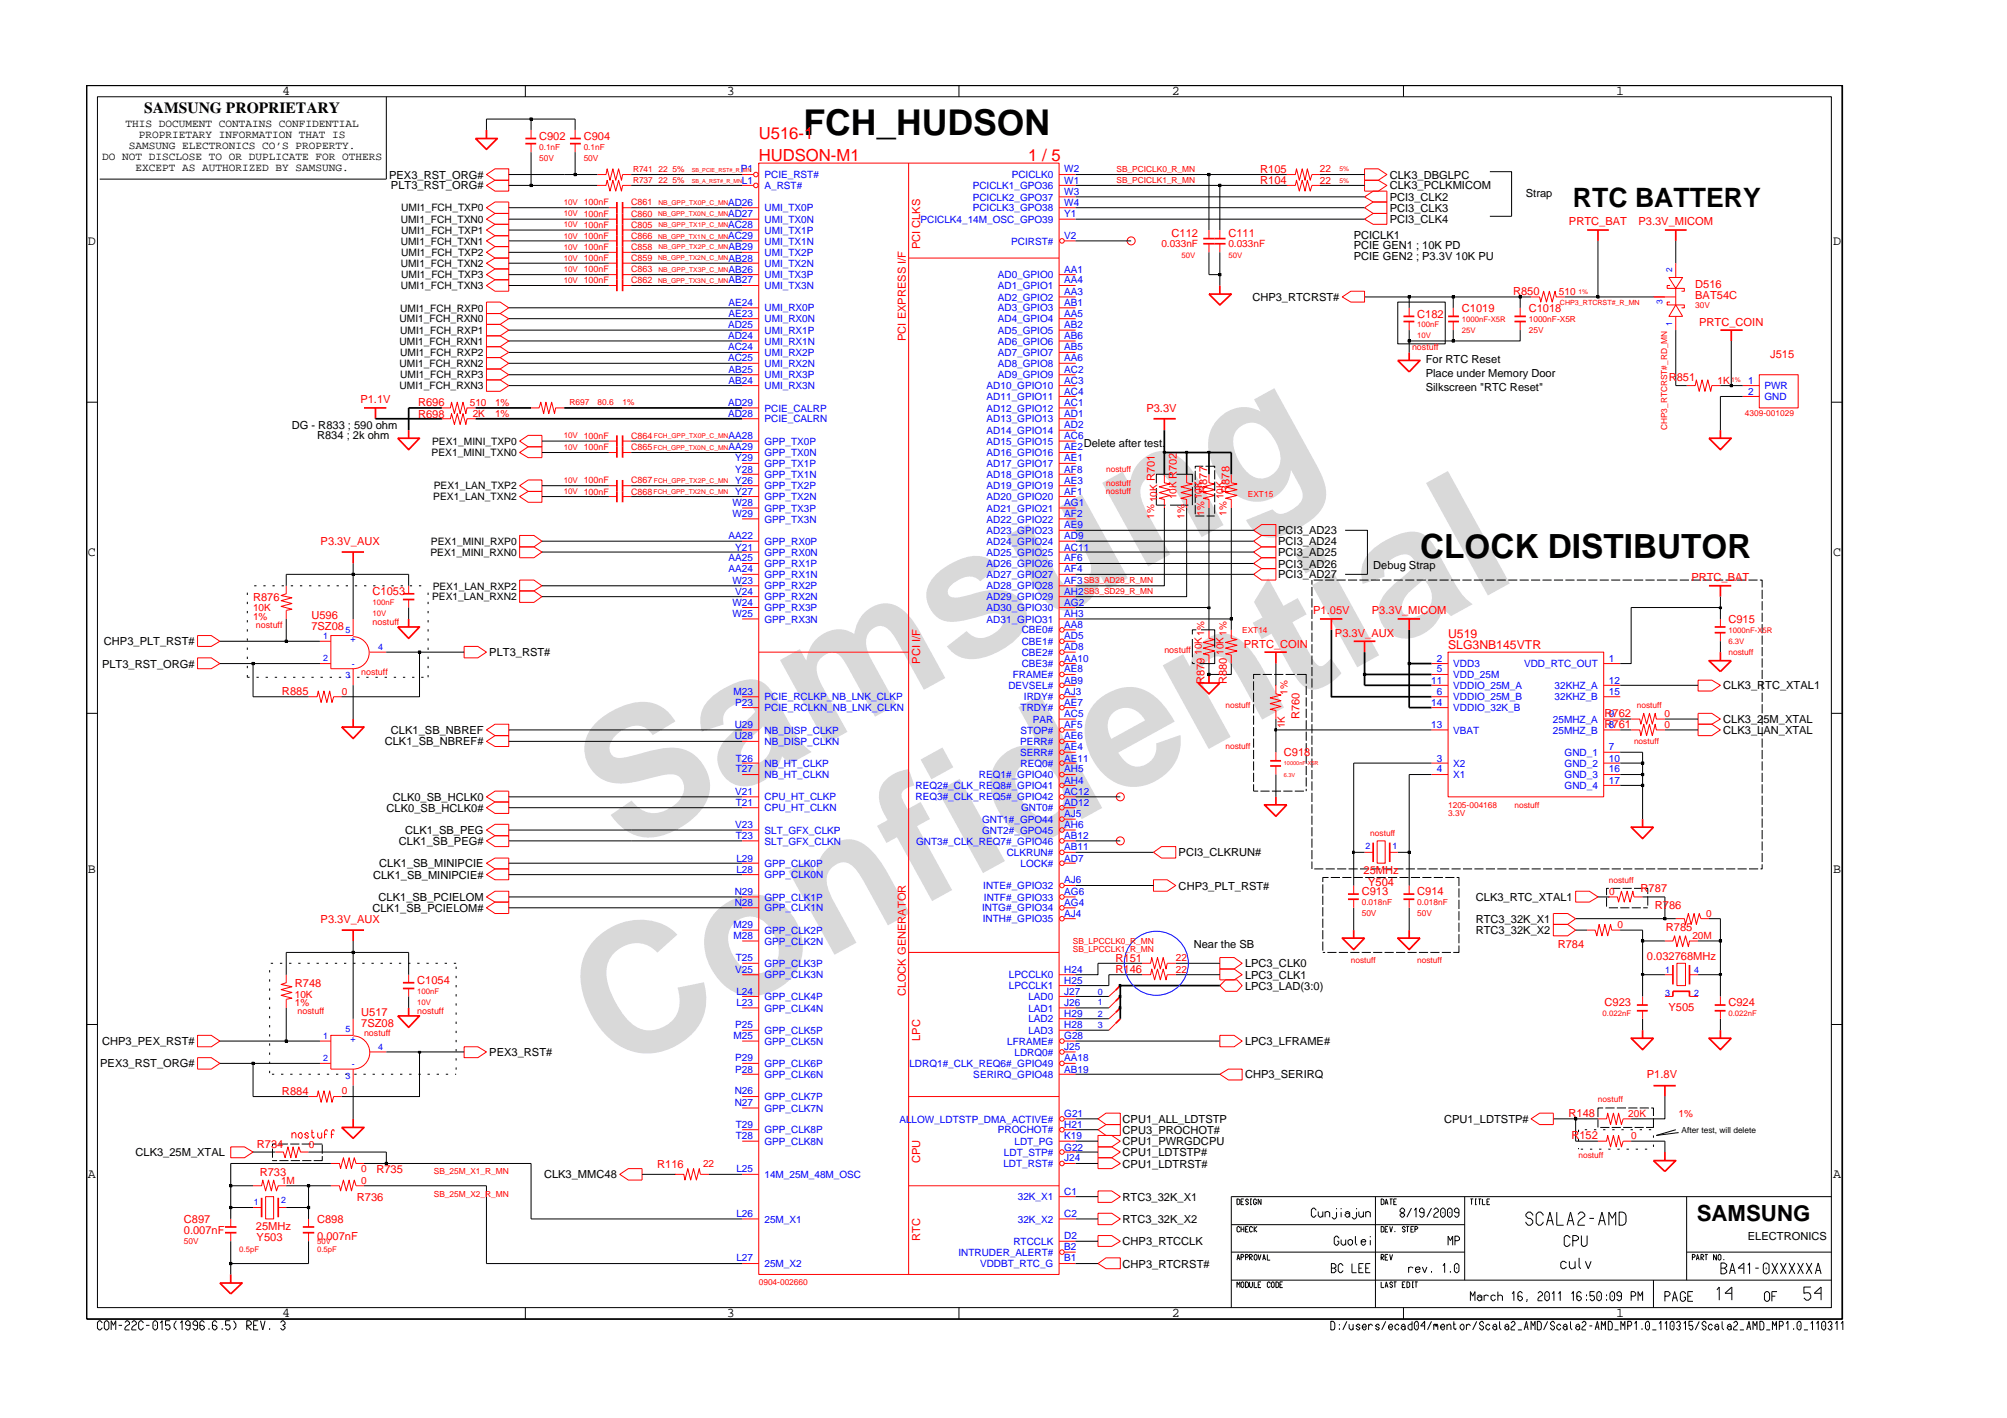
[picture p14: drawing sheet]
<svg xmlns="http://www.w3.org/2000/svg" width="297mm" height="210mm" viewBox="0 0 297 210" stroke-linecap="round" stroke-linejoin="round" font-family="sans-serif">
<defs><g id="words">
<g font-size="26.5" fill="#d9d9d9">
<text x="92.4" y="126.5" transform="rotate(-29 92.4 126.5)">Samsung</text>
<text x="91.1" y="159.2" transform="rotate(-29 91.1 159.2)">Confidential</text>
</g>
<text font-size="5.3" x="118.9" y="20">FCH_HUDSON</text>
<text font-size="4.9" x="210.2" y="82.6">CLOCK DISTIBUTOR</text>
<text font-size="3.9" x="232.8" y="30.6">RTC BATTERY</text>
<text font-size="3.3" x="251.1" y="180.8">SAMSUNG</text>
<g font-size="2.5" fill="#f00">
<text x="112.3" y="23.8">HUDSON-M1</text>
<text x="112.3" y="20.5">U516-1</text>
<text x="152.2" y="23.8">1 / 5</text>
</g>
<text font-size="2.3" x="21.4" y="16.7">SAMSUNG PROPRIETARY</text>
<g font-size="2">
<text x="41.8" y="14">4</text>
<text x="107.6" y="14">3</text>
<text x="173.4" y="14">2</text>
<text x="239.2" y="14">1</text>
<text x="13" y="36.2">D</text>
<text x="271.3" y="36.2">D</text>
<text x="13" y="82.3">C</text>
<text x="271.3" y="82.3">C</text>
<text x="13" y="129.2">B</text>
<text x="271.3" y="129.2">B</text>
<text x="13" y="174.4">A</text>
<text x="271.3" y="174.4">A</text>
<text x="41.8" y="195">4</text>
<text x="107.6" y="195">3</text>
<text x="173.4" y="195">2</text>
<text x="239.2" y="195">1</text>
</g>
<g font-size="1.8" fill="#f00">
<text x="214.3" y="94.5">U519</text>
<text x="214.3" y="96.1">SLG3NB145VTR</text>
</g>
<g font-size="1.6">
<text x="15.1" y="23.7">DO NOT DISCLOSE TO OR DUPLICATE FOR OTHERS</text>
<text x="18.6" y="18.8">THIS DOCUMENT CONTAINS CONFIDENTIAL</text>
<text x="19.1" y="22">SAMSUNG ELECTRONICS CO’S PROPERTY.</text>
<text x="20.5" y="20.4">PROPRIETARY INFORMATION THAT IS</text>
<text x="20.1" y="25.3">EXCEPT AS AUTHORIZED BY SAMSUNG.</text>
<text x="57.6" y="26.4">PEX3_RST_ORG#</text>
<text x="57.9" y="28">PLT3_RST_ORG#</text>
<text x="205.7" y="29.7">PCI3_CLK2</text>
<text x="205.7" y="26.4">CLK3_DBGLPC</text>
<text x="205.7" y="28">CLK3_PCLKMICOM</text>
<text x="225.8" y="29.1">Strap</text>
<text x="200.3" y="35.3">PCICLK1</text>
<text x="205.7" y="33">PCI3_CLK4</text>
<text x="205.7" y="31.3">PCI3_CLK3</text>
<text x="200.3" y="36.9">PCIE GEN1 ; 10K PD</text>
<text x="200.3" y="38.5">PCIE GEN2 ; P3.3V 10K PU</text>
<text x="185.3" y="44.6">CHP3_RTCRST#</text>
<text x="211" y="53.8">For RTC Reset</text>
<text x="211" y="55.8">Place under Memory Door</text>
<text x="211" y="57.9">Silkscreen &quot;RTC Reset&quot;</text>
<text x="43.2" y="63.4">DG - R833 ; 590 ohm</text>
<text x="46.9" y="65">R834 ; 2k ohm</text>
<text x="160.4" y="66.1">Delete after test.</text>
<text x="189.2" y="79.1">PCI3_AD23</text>
<text x="189.2" y="80.7">PCI3_AD24</text>
<text x="189.2" y="82.3">PCI3_AD25</text>
<text x="189.2" y="84">PCI3_AD26</text>
<text x="189.2" y="85.6">PCI3_AD27</text>
<text x="203.2" y="84.2">Debug Strap</text>
<text x="15.4" y="95.5">CHP3_PLT_RST#</text>
<text x="15.1" y="98.8">PLT3_RST_ORG#</text>
<text x="72.4" y="97.1">PLT3_RST#</text>
<text x="255" y="102">CLK3_RTC_XTAL1</text>
<text x="255" y="107">CLK3_25M_XTAL</text>
<text x="56.9" y="110.3">CLK1_SB_NBREF#</text>
<text x="57.9" y="108.6">CLK1_SB_NBREF</text>
<text x="255" y="108.6">CLK3_LAN_XTAL</text>
<text x="58.1" y="118.6">CLK0_SB_HCLK0</text>
<text x="57.2" y="120.2">CLK0_SB_HCLK0#</text>
<text x="59" y="125.1">CLK1_SB_PEG#</text>
<text x="60" y="123.5">CLK1_SB_PEG</text>
<text x="55.2" y="130.1">CLK1_SB_MINIPCIE#</text>
<text x="56.1" y="128.4">CLK1_SB_MINIPCIE</text>
<text x="174.4" y="131.7">CHP3_PLT_RST#</text>
<text x="174.4" y="126.8">PCI3_CLKRUN#</text>
<text x="55.1" y="135">CLK1_SB_PCIELOM#</text>
<text x="56" y="133.4">CLK1_SB_PCIELOM</text>
<text x="218.4" y="136.6">RTC3_32K_X1</text>
<text x="218.4" y="133.4">CLK3_RTC_XTAL1</text>
<text x="176.7" y="140.3">Near the SB</text>
<text x="184.3" y="143.2">LPC3_CLK0</text>
<text x="218.4" y="138.3">RTC3_32K_X2</text>
<text x="184.3" y="146.5">LPC3_LAD(3:0)</text>
<text x="184.3" y="144.9">LPC3_CLK1</text>
<text x="15.1" y="154.7">CHP3_PEX_RST#</text>
<text x="184.3" y="154.7">LPC3_LFRAME#</text>
<text x="14.8" y="158">PEX3_RST_ORG#</text>
<text x="72.4" y="156.3">PEX3_RST#</text>
<text x="184.3" y="159.6">CHP3_SERIRQ</text>
<text x="166.1" y="166.2">CPU1_ALL_LDTSTP</text>
<text x="166.1" y="167.8">CPU3_PROCHOT#</text>
<text x="213.7" y="166.2">CPU1_LDTSTP#</text>
<text x="20" y="171.1">CLK3_25M_XTAL</text>
<text x="166.1" y="172.8">CPU1_LDTRST#</text>
<text x="166.1" y="169.5">CPU1_PWRGDCPU</text>
<text x="166.1" y="171.1">CPU1_LDTSTP#</text>
<text x="80.5" y="174.4">CLK3_MMC48</text>
<text x="166.1" y="177.7">RTC3_32K_X1</text>
<text x="166.1" y="181">RTC3_32K_X2</text>
<text x="166.1" y="184.3">CHP3_RTCCLK</text>
<text x="258.7" y="183.5">ELECTRONICS</text>
<text x="166.1" y="187.6">CHP3_RTCRST#</text>
</g>
<g font-size="1.6" fill="#f00">
<text x="79.8" y="20.7">C902</text>
<text x="86.4" y="20.7">C904</text>
<text x="186.5" y="25.6">R105</text>
<text x="186.5" y="27.3">R104</text>
<text x="173.4" y="35.1">C112</text>
<text x="181.8" y="35.1">C111</text>
<text x="232.2" y="33.4">PRTC_BAT</text>
<text x="242.5" y="33.4">P3.3V_MICOM</text>
<text x="136.2" y="36.9" transform="rotate(-90 136.2 36.9)">PCI CLKS</text>
<text x="209.7" y="47">C182</text>
<text x="216.4" y="46.2">C1019</text>
<text x="223.9" y="43.7">R850</text>
<text x="226.3" y="46.2">C1018</text>
<text x="250.9" y="44.3">BAT54C</text>
<text x="250.9" y="42.7">D516</text>
<text x="134.1" y="50.5" transform="rotate(-90 134.1 50.5)">PCI EXPRESS I/F</text>
<text x="251.5" y="48.2">PRTC_COIN</text>
<text x="262" y="52.9">J515</text>
<text x="53.3" y="59.7">P1.1V</text>
<text x="247" y="56.4">R851</text>
<text x="61.9" y="61.8">R698</text>
<text x="61.9" y="60.1">R696</text>
<text x="169.7" y="61">P3.3V</text>
<text x="178.7" y="72.9" transform="rotate(-90 178.7 72.9)">R877</text>
<text x="182" y="72.9" transform="rotate(-90 182 72.9)">R878</text>
<text x="47.5" y="80.7">P3.3V_AUX</text>
<text x="37.5" y="88.9">R876</text>
<text x="55.1" y="88.1">C1053</text>
<text x="250.3" y="86">PRTC_BAT</text>
<text x="46.1" y="91.6">U596</text>
<text x="46.1" y="93.2">7SZ08</text>
<text x="184.1" y="95.9">PRTC_COIN</text>
<text x="194.4" y="91">P1.05V</text>
<text x="197.6" y="94.3">P3.3V_AUX</text>
<text x="203" y="91">P3.3V_MICOM</text>
<text x="255.8" y="92.2">C915</text>
<text x="136.2" y="98.2" transform="rotate(-90 136.2 98.2)">PCI I/F</text>
<text x="178.3" y="101.3" transform="rotate(-90 178.3 101.3)">R879</text>
<text x="181.6" y="101.3" transform="rotate(-90 181.6 101.3)">R880</text>
<text x="41.7" y="102.9">R885</text>
<text x="192.3" y="106.4" transform="rotate(-90 192.3 106.4)">R760</text>
<text x="237.5" y="106.2">R762</text>
<text x="237.5" y="107.8">R761</text>
<text x="190" y="112">C918</text>
<text x="201.8" y="129.4">25MHz</text>
<text x="202.5" y="131.1">Y504</text>
<text x="47.5" y="136.6">P3.3V_AUX</text>
<text x="201.5" y="132.5">C913</text>
<text x="209.7" y="132.5">C914</text>
<text x="242.8" y="132.1">R787</text>
<text x="244.9" y="134.6">R786</text>
<text x="246.5" y="137.9">R785</text>
<text x="165.1" y="142.3">R151</text>
<text x="230.5" y="140.3">R784</text>
<text x="243.7" y="142.2">0.032768MHz</text>
<text x="43.6" y="146.1">R748</text>
<text x="61.8" y="145.6">C1054</text>
<text x="134.1" y="147.5" transform="rotate(-90 134.1 147.5)">CLOCK GENERATOR</text>
<text x="165.1" y="144">R146</text>
<text x="237.5" y="148.9">C923</text>
<text x="246.9" y="149.6">Y505</text>
<text x="255.8" y="148.9">C924</text>
<text x="53.5" y="152.1">7SZ08</text>
<text x="53.5" y="150.4">U517</text>
<text x="136.2" y="154.1" transform="rotate(-90 136.2 154.1)">LPC</text>
<text x="243.7" y="159.6">P1.8V</text>
<text x="41.7" y="162.1">R884</text>
<text x="232.1" y="165.4">R148</text>
<text x="38" y="169.9">R734</text>
<text x="55.7" y="173.6">R735</text>
<text x="97.3" y="172.8">R116</text>
<text x="136.2" y="172.2" transform="rotate(-90 136.2 172.2)">CPU</text>
<text x="232.6" y="168.7">R152</text>
<text x="38.4" y="174">R733</text>
<text x="52.8" y="177.7">R736</text>
<text x="27.2" y="181">C897</text>
<text x="27.2" y="182.6">0.007nF</text>
<text x="37.9" y="182.1">25MHz</text>
<text x="38" y="183.7">Y503</text>
<text x="46.9" y="183.5">0.007nF</text>
<text x="46.9" y="181">C898</text>
<text x="136.2" y="183.7" transform="rotate(-90 136.2 183.7)">RTC</text>
</g>
<g font-size="1.5" fill="#00f">
<text x="109.6" y="25.5">P1</text>
<text x="109.8" y="27.2">L1</text>
<text x="113.1" y="28">A_RST#</text>
<text x="113.1" y="26.4">PCIE_RST#</text>
<text x="144" y="28">PCICLK1_GPO36</text>
<text x="144" y="29.7">PCICLK2_GPO37</text>
<text x="149.7" y="26.4">PCICLK0</text>
<text x="157.5" y="25.5">W2</text>
<text x="157.5" y="27.2">W1</text>
<text x="157.5" y="28.8">W3</text>
<text x="107.7" y="32.1">AD27</text>
<text x="107.7" y="30.4">AD26</text>
<text x="107.7" y="35.4">AC29</text>
<text x="107.7" y="33.7">AC28</text>
<text x="113.1" y="33">UMI_TX0N</text>
<text x="113.1" y="31.3">UMI_TX0P</text>
<text x="113.1" y="34.6">UMI_TX1P</text>
<text x="136.2" y="33">PCICLK4_14M_OSC_GPO39</text>
<text x="144" y="31.3">PCICLK3_GPO38</text>
<text x="157.5" y="35.4">V2</text>
<text x="157.5" y="30.4">W4</text>
<text x="157.5" y="32.1">Y1</text>
<text x="107.8" y="38.7">AB28</text>
<text x="107.8" y="37">AB29</text>
<text x="107.8" y="42">AB27</text>
<text x="107.8" y="40.3">AB26</text>
<text x="113.1" y="36.2">UMI_TX1N</text>
<text x="113.1" y="39.5">UMI_TX2N</text>
<text x="113.1" y="37.9">UMI_TX2P</text>
<text x="113.1" y="41.2">UMI_TX3P</text>
<text x="147.7" y="41.2">AD0_GPIO0</text>
<text x="149.6" y="36.2">PCIRST#</text>
<text x="157.5" y="42">AA4</text>
<text x="157.5" y="40.3">AA1</text>
<text x="107.8" y="47">AE23</text>
<text x="107.8" y="45.3">AE24</text>
<text x="113.1" y="47.7">UMI_RX0N</text>
<text x="113.1" y="46.1">UMI_RX0P</text>
<text x="113.1" y="42.8">UMI_TX3N</text>
<text x="147.7" y="44.5">AD2_GPIO2</text>
<text x="147.7" y="42.8">AD1_GPIO1</text>
<text x="147.7" y="46.1">AD3_GPIO3</text>
<text x="147.7" y="47.7">AD4_GPIO4</text>
<text x="157.5" y="43.6">AA3</text>
<text x="157.5" y="45.3">AB1</text>
<text x="157.5" y="47">AA5</text>
<text x="107.7" y="50.3">AD24</text>
<text x="107.7" y="48.6">AD25</text>
<text x="107.7" y="53.5">AC25</text>
<text x="107.7" y="51.9">AC24</text>
<text x="113.1" y="51">UMI_RX1N</text>
<text x="113.1" y="49.4">UMI_RX1P</text>
<text x="113.1" y="52.7">UMI_RX2P</text>
<text x="147.7" y="49.4">AD5_GPIO5</text>
<text x="147.7" y="51">AD6_GPIO6</text>
<text x="147.7" y="52.7">AD7_GPIO7</text>
<text x="157.5" y="48.6">AB2</text>
<text x="157.5" y="50.3">AB6</text>
<text x="157.5" y="51.9">AB5</text>
<text x="157.5" y="53.5">AA6</text>
<text x="107.8" y="56.8">AB24</text>
<text x="107.8" y="55.2">AB25</text>
<text x="113.1" y="54.3">UMI_RX2N</text>
<text x="113.1" y="57.6">UMI_RX3N</text>
<text x="113.1" y="56">UMI_RX3P</text>
<text x="146" y="57.6">AD10_GPIO10</text>
<text x="146" y="59.2">AD11_GPIO11</text>
<text x="147.7" y="54.3">AD8_GPIO8</text>
<text x="147.7" y="56">AD9_GPIO9</text>
<text x="157.5" y="56.8">AC3</text>
<text x="157.5" y="58.5">AC4</text>
<text x="157.5" y="55.2">AC2</text>
<text x="258.7" y="58.5">2</text>
<text x="258.7" y="56.8">1</text>
<text x="261.1" y="59.2">GND</text>
<text x="261.1" y="57.6">PWR</text>
<text x="107.7" y="61.8">AD28</text>
<text x="107.7" y="60.1">AD29</text>
<text x="107.8" y="65">AA28</text>
<text x="113.1" y="65.8">GPP_TX0P</text>
<text x="113.1" y="62.5">PCIE_CALRN</text>
<text x="113.1" y="60.9">PCIE_CALRP</text>
<text x="146" y="60.9">AD12_GPIO12</text>
<text x="146" y="62.5">AD13_GPIO13</text>
<text x="146" y="64.2">AD14_GPIO14</text>
<text x="146" y="65.8">AD15_GPIO15</text>
<text x="157.5" y="61.8">AD1</text>
<text x="157.5" y="63.4">AD2</text>
<text x="157.5" y="65">AC6</text>
<text x="157.5" y="60.1">AC1</text>
<text x="107.8" y="66.7">AA29</text>
<text x="108.8" y="71.6">Y26</text>
<text x="108.8" y="70">Y28</text>
<text x="108.8" y="68.3">Y29</text>
<text x="113.1" y="67.5">GPP_TX0N</text>
<text x="113.1" y="70.7">GPP_TX1N</text>
<text x="113.1" y="69.1">GPP_TX1P</text>
<text x="146" y="67.5">AD16_GPIO16</text>
<text x="146" y="69.1">AD17_GPIO17</text>
<text x="146" y="70.7">AD18_GPIO18</text>
<text x="157.5" y="66.7">AE2</text>
<text x="157.5" y="68.3">AE1</text>
<text x="157.5" y="70">AF8</text>
<text x="157.5" y="71.6">AE3</text>
<text x="108.4" y="76.5">W29</text>
<text x="108.4" y="74.9">W28</text>
<text x="108.8" y="73.3">Y27</text>
<text x="113.1" y="72.4">GPP_TX2P</text>
<text x="113.1" y="77.3">GPP_TX3N</text>
<text x="113.1" y="75.7">GPP_TX3P</text>
<text x="113.1" y="74">GPP_TX2N</text>
<text x="146" y="77.3">AD22_GPIO22</text>
<text x="146" y="72.4">AD19_GPIO19</text>
<text x="146" y="74">AD20_GPIO20</text>
<text x="146" y="75.7">AD21_GPIO21</text>
<text x="157.5" y="76.5">AF2</text>
<text x="157.5" y="73.3">AF1</text>
<text x="157.5" y="74.9">AG1</text>
<text x="107.8" y="83.1">AA25</text>
<text x="107.8" y="79.8">AA22</text>
<text x="108.8" y="81.5">Y21</text>
<text x="113.1" y="84">GPP_RX1P</text>
<text x="113.1" y="82.3">GPP_RX0N</text>
<text x="113.1" y="80.6">GPP_RX0P</text>
<text x="146" y="79">AD23_GPIO23</text>
<text x="146" y="80.6">AD24_GPIO24</text>
<text x="146" y="82.3">AD25_GPIO25</text>
<text x="146" y="84">AD26_GPIO26</text>
<text x="157.5" y="78.2">AE9</text>
<text x="157.5" y="79.8">AD9</text>
<text x="157.5" y="81.5">AC11</text>
<text x="157.5" y="83.1">AF6</text>
<text x="107.8" y="84.7">AA24</text>
<text x="108.4" y="86.4">W23</text>
<text x="108.4" y="89.7">W24</text>
<text x="108.8" y="88">V24</text>
<text x="113.1" y="85.6">GPP_RX1N</text>
<text x="113.1" y="88.9">GPP_RX2N</text>
<text x="113.1" y="87.3">GPP_RX2P</text>
<text x="146" y="85.6">AD27_GPIO27</text>
<text x="146" y="87.3">AD28_GPIO28</text>
<text x="146" y="88.9">AD29_GPIO29</text>
<text x="157.5" y="84.7">AF4</text>
<text x="157.5" y="86.4">AF3</text>
<text x="157.5" y="88">AH2</text>
<text x="157.5" y="89.7">AG2</text>
<text x="108.4" y="91.3">W25</text>
<text x="113.1" y="92.2">GPP_RX3N</text>
<text x="113.1" y="90.5">GPP_RX3P</text>
<text x="146" y="90.5">AD30_GPIO30</text>
<text x="146" y="92.2">AD31_GPIO31</text>
<text x="151.2" y="93.8">CBE0#</text>
<text x="151.2" y="95.5">CBE1#</text>
<text x="157.5" y="93">AA8</text>
<text x="157.5" y="94.6">AD5</text>
<text x="157.5" y="91.3">AH3</text>
<text x="149.2" y="102">DEVSEL#</text>
<text x="149.9" y="100.4">FRAME#</text>
<text x="151.2" y="97.1">CBE2#</text>
<text x="151.2" y="98.8">CBE3#</text>
<text x="157.5" y="101.2">AB9</text>
<text x="157.5" y="99.5">AE8</text>
<text x="157.5" y="96.2">AD8</text>
<text x="157.5" y="97.9">AA10</text>
<text x="211.8" y="101.2">11</text>
<text x="212.7" y="97.9">2</text>
<text x="212.7" y="99.5">5</text>
<text x="215.1" y="98.8">VDD3</text>
<text x="215.1" y="102">VDDIO_25M_A</text>
<text x="215.1" y="100.4">VDD_25M</text>
<text x="225.6" y="98.8">VDD_RTC_OUT</text>
<text x="230.1" y="102">32KHZ_A</text>
<text x="238.1" y="97.9">1</text>
<text x="238.1" y="101.2">12</text>
<text x="108.6" y="102.8">M23</text>
<text x="108.7" y="107.7">U29</text>
<text x="108.8" y="104.5">P23</text>
<text x="113.1" y="105.3">PCIE_RCLKN_NB_LNK_CLKN</text>
<text x="113.1" y="103.7">PCIE_RCLKP_NB_LNK_CLKP</text>
<text x="151" y="105.3">TRDY#</text>
<text x="151.5" y="103.7">IRDY#</text>
<text x="152.9" y="107">PAR</text>
<text x="157.5" y="102.8">AJ3</text>
<text x="157.5" y="106.1">AC5</text>
<text x="157.5" y="107.7">AF5</text>
<text x="157.5" y="104.5">AE7</text>
<text x="211.8" y="107.7">13</text>
<text x="211.8" y="104.5">14</text>
<text x="212.7" y="102.8">6</text>
<text x="215.1" y="103.7">VDDIO_25M_B</text>
<text x="215.1" y="105.3">VDDIO_32K_B</text>
<text x="229.8" y="107">25MHZ_A</text>
<text x="230.1" y="103.7">32KHZ_B</text>
<text x="238.1" y="106.1">9</text>
<text x="238.1" y="107.7">8</text>
<text x="238.1" y="102.8">15</text>
<text x="108.7" y="109.4">U28</text>
<text x="108.9" y="112.7">T26</text>
<text x="113.1" y="110.3">NB_DISP_CLKN</text>
<text x="113.1" y="108.6">NB_DISP_CLKP</text>
<text x="113.1" y="113.5">NB_HT_CLKP</text>
<text x="151" y="110.3">PERR#</text>
<text x="151" y="111.9">SERR#</text>
<text x="151" y="113.5">REQ0#</text>
<text x="151" y="108.6">STOP#</text>
<text x="157.5" y="109.4">AE6</text>
<text x="157.5" y="112.7">AE11</text>
<text x="157.5" y="111">AE4</text>
<text x="212.6" y="112.7">3</text>
<text x="215.1" y="113.5">X2</text>
<text x="215.1" y="108.6">VBAT</text>
<text x="229.8" y="108.6">25MHZ_B</text>
<text x="231.6" y="113.5">GND_2</text>
<text x="231.6" y="111.9">GND_1</text>
<text x="238.1" y="111">7</text>
<text x="238.1" y="112.7">10</text>
<text x="108.8" y="117.6">V21</text>
<text x="108.9" y="119.3">T21</text>
<text x="108.9" y="114.3">T27</text>
<text x="113.1" y="118.5">CPU_HT_CLKP</text>
<text x="113.1" y="115.2">NB_HT_CLKN</text>
<text x="135.5" y="116.8">REQ2#_CLK_REQ8#_GPIO41</text>
<text x="135.5" y="118.5">REQ3#_CLK_REQ5#_GPIO42</text>
<text x="144.9" y="115.2">REQ1#_GPIO40</text>
<text x="157.5" y="119.3">AD12</text>
<text x="157.5" y="114.3">AH5</text>
<text x="157.5" y="116">AH4</text>
<text x="157.5" y="117.6">AC12</text>
<text x="212.7" y="114.3">4</text>
<text x="215.1" y="115.2">X1</text>
<text x="231.6" y="115.2">GND_3</text>
<text x="231.6" y="116.8">GND_4</text>
<text x="238.1" y="114.3">16</text>
<text x="238.1" y="116">17</text>
<text x="108.8" y="122.6">V23</text>
<text x="108.9" y="124.3">T23</text>
<text x="113.1" y="120.1">CPU_HT_CLKN</text>
<text x="113.1" y="125">SLT_GFX_CLKN</text>
<text x="113.1" y="123.4">SLT_GFX_CLKP</text>
<text x="135.6" y="125">GNT3#_CLK_REQ7#_GPIO46</text>
<text x="145.4" y="121.8">GNT1#_GPO44</text>
<text x="145.4" y="123.4">GNT2#_GPO45</text>
<text x="151.1" y="120.1">GNT0#</text>
<text x="157.5" y="121">AJ5</text>
<text x="157.5" y="122.6">AH6</text>
<text x="157.5" y="125.9">AB11</text>
<text x="157.5" y="124.3">AB12</text>
<text x="109" y="129.2">L28</text>
<text x="109" y="127.6">L29</text>
<text x="113.1" y="130">GPP_CLK0N</text>
<text x="113.1" y="128.3">GPP_CLK0P</text>
<text x="145.5" y="131.6">INTE#_GPIO32</text>
<text x="149" y="126.7">CLKRUN#</text>
<text x="151" y="128.3">LOCK#</text>
<text x="157.5" y="130.8">AJ6</text>
<text x="157.5" y="127.6">AD7</text>
<text x="108.6" y="137.4">M29</text>
<text x="108.7" y="134.1">N28</text>
<text x="108.7" y="132.5">N29</text>
<text x="113.1" y="134.9">GPP_CLK1N</text>
<text x="113.1" y="133.3">GPP_CLK1P</text>
<text x="145.4" y="134.9">INTG#_GPIO34</text>
<text x="145.5" y="136.5">INTH#_GPIO35</text>
<text x="145.6" y="133.3">INTF#_GPIO33</text>
<text x="157.5" y="132.5">AG6</text>
<text x="157.5" y="134.1">AG4</text>
<text x="157.5" y="135.8">AJ4</text>
<text x="108.6" y="139.1">M28</text>
<text x="108.8" y="144">V25</text>
<text x="108.9" y="142.3">T25</text>
<text x="113.1" y="139.8">GPP_CLK2N</text>
<text x="113.1" y="138.2">GPP_CLK2P</text>
<text x="113.1" y="143.1">GPP_CLK3P</text>
<text x="157.5" y="144">H24</text>
<text x="109" y="148.9">L23</text>
<text x="109" y="147.3">L24</text>
<text x="113.1" y="148">GPP_CLK4P</text>
<text x="113.1" y="144.8">GPP_CLK3N</text>
<text x="113.1" y="149.7">GPP_CLK4N</text>
<text x="149.3" y="146.4">LPCCLK1</text>
<text x="149.3" y="144.8">LPCCLK0</text>
<text x="152.2" y="148">LAD0</text>
<text x="152.2" y="149.7">LAD1</text>
<text x="157.5" y="147.3">J27</text>
<text x="157.5" y="148.9">J26</text>
<text x="157.5" y="145.6">H25</text>
<text x="108.6" y="153.8">M25</text>
<text x="108.8" y="152.2">P25</text>
<text x="113.1" y="154.6">GPP_CLK5N</text>
<text x="113.1" y="153">GPP_CLK5P</text>
<text x="149.1" y="154.6">LFRAME#</text>
<text x="152.2" y="151.3">LAD2</text>
<text x="152.2" y="153">LAD3</text>
<text x="157.5" y="150.6">H29</text>
<text x="157.5" y="152.2">H28</text>
<text x="157.5" y="155.5">J25</text>
<text x="157.5" y="153.8">G28</text>
<text x="108.8" y="158.8">P28</text>
<text x="108.8" y="157.1">P29</text>
<text x="113.1" y="159.6">GPP_CLK6N</text>
<text x="113.1" y="157.9">GPP_CLK6P</text>
<text x="134.6" y="157.9">LDRQ1#_CLK_REQ6#_GPIO49</text>
<text x="144.1" y="159.6">SERIRQ_GPIO48</text>
<text x="150.1" y="156.3">LDRQ0#</text>
<text x="157.5" y="157.1">AA18</text>
<text x="157.5" y="158.8">AB19</text>
<text x="108.7" y="163.7">N27</text>
<text x="108.7" y="162">N26</text>
<text x="108.9" y="167">T29</text>
<text x="113.1" y="164.6">GPP_CLK7N</text>
<text x="113.1" y="162.9">GPP_CLK7P</text>
<text x="113.1" y="167.8">GPP_CLK8P</text>
<text x="133.1" y="166.2">ALLOW_LDTSTP_DMA_ACTIVE#</text>
<text x="147.7" y="167.8">PROCHOT#</text>
<text x="157.5" y="165.3">G21</text>
<text x="157.5" y="167">H21</text>
<text x="108.9" y="168.6">T28</text>
<text x="109" y="173.5">L25</text>
<text x="113.1" y="169.5">GPP_CLK8N</text>
<text x="148.5" y="172.8">LDT_RST#</text>
<text x="148.6" y="171.1">LDT_STP#</text>
<text x="150.1" y="169.5">LDT_PG</text>
<text x="157.5" y="168.6">K19</text>
<text x="157.5" y="171.9">J24</text>
<text x="157.5" y="170.3">G22</text>
<text x="113.1" y="174.4">14M_25M_48M_OSC</text>
<text x="150.6" y="177.7">32K_X1</text>
<text x="157.5" y="176.8">C1</text>
<text x="109" y="180.1">L26</text>
<text x="113.1" y="181">25M_X1</text>
<text x="141.8" y="185.9">INTRUDER_ALERT#</text>
<text x="150" y="184.3">RTCCLK</text>
<text x="150.6" y="181">32K_X2</text>
<text x="157.5" y="180.1">C2</text>
<text x="157.5" y="185">B2</text>
<text x="157.5" y="183.4">D2</text>
<text x="109" y="186.7">L27</text>
<text x="113.1" y="187.6">25M_X2</text>
<text x="145" y="187.6">VDDBT_RTC_G</text>
<text x="157.5" y="186.7">B1</text>
</g>
<g font-size="1.5" fill="#f00">
<text x="195.4" y="25.5">22</text>
<text x="195.4" y="27.2">22</text>
<text x="171.9" y="36.6">0.033nF</text>
<text x="181.8" y="36.6">0.033nF</text>
<text x="230.7" y="43.6">510</text>
<text x="254.2" y="56.8">1K</text>
<text x="69.5" y="60.1">510</text>
<text x="70" y="61.8">2K</text>
<text x="73.3" y="61.8">1%</text>
<text x="73.3" y="60.1">1%</text>
<text x="170.8" y="76.8" transform="rotate(-90 170.8 76.8)">1%</text>
<text x="171.3" y="74.4" transform="rotate(-90 171.3 74.4)">10K R701</text>
<text x="174.1" y="73.9" transform="rotate(-90 174.1 73.9)">10K R702</text>
<text x="175.3" y="76.8" transform="rotate(-90 175.3 76.8)">1%</text>
<text x="178.2" y="76.4" transform="rotate(-90 178.2 76.4)">1% 10K</text>
<text x="181.1" y="73.9" transform="rotate(-90 181.1 73.9)">10K</text>
<text x="181.5" y="76.4" transform="rotate(-90 181.5 76.4)">1%</text>
<text x="37.5" y="90.5">10K</text>
<text x="37.5" y="91.7">1%</text>
<text x="181.5" y="94.1" transform="rotate(-90 181.5 94.1)">1%</text>
<text x="177.9" y="97" transform="rotate(-90 177.9 97)">10K1%</text>
<text x="181.1" y="97" transform="rotate(-90 181.1 97)">10K</text>
<text x="50.6" y="102.8">0</text>
<text x="190.1" y="107.8" transform="rotate(-90 190.1 107.8)">1K</text>
<text x="190.6" y="102.8" transform="rotate(-90 190.6 102.8)">1%</text>
<text x="246.3" y="106.1">0</text>
<text x="246.3" y="107.7">0</text>
<text x="238.1" y="132.5">0</text>
<text x="239.4" y="137.4">0</text>
<text x="252.5" y="135.8">0</text>
<text x="174" y="142.3">22</text>
<text x="174" y="144">22</text>
<text x="250.5" y="139.1">20M</text>
<text x="43.6" y="148.9">1%</text>
<text x="43.6" y="147.7">10K</text>
<text x="50.6" y="162">0</text>
<text x="241" y="165.3">20K</text>
<text x="248.4" y="165.3">1%</text>
<text x="45.7" y="169.9">0</text>
<text x="53.5" y="173.5">0</text>
<text x="104" y="172.8">22</text>
<text x="241.4" y="168.6">0</text>
<text x="41.6" y="175.2">1M</text>
<text x="53.5" y="175.2">0</text>
</g>
<g font-size="1.5">
<text x="59.3" y="33">UMI1_FCH_TXN0</text>
<text x="59.4" y="34.6">UMI1_FCH_TXP1</text>
<text x="59.4" y="31.3">UMI1_FCH_TXP0</text>
<text x="59.3" y="36.2">UMI1_FCH_TXN1</text>
<text x="59.3" y="39.5">UMI1_FCH_TXN2</text>
<text x="59.4" y="41.2">UMI1_FCH_TXP3</text>
<text x="59.4" y="37.9">UMI1_FCH_TXP2</text>
<text x="59.1" y="47.7">UMI1_FCH_RXN0</text>
<text x="59.2" y="46.1">UMI1_FCH_RXP0</text>
<text x="59.3" y="42.8">UMI1_FCH_TXN3</text>
<text x="59.1" y="51">UMI1_FCH_RXN1</text>
<text x="59.2" y="49.4">UMI1_FCH_RXP1</text>
<text x="59.2" y="52.7">UMI1_FCH_RXP2</text>
<text x="59.1" y="54.3">UMI1_FCH_RXN2</text>
<text x="59.1" y="57.6">UMI1_FCH_RXN3</text>
<text x="59.2" y="56">UMI1_FCH_RXP3</text>
<text x="64" y="65.8">PEX1_MINI_TXP0</text>
<text x="63.9" y="67.5">PEX1_MINI_TXN0</text>
<text x="64.1" y="74.1">PEX1_LAN_TXN2</text>
<text x="64.2" y="72.4">PEX1_LAN_TXP2</text>
<text x="63.7" y="82.3">PEX1_MINI_RXN0</text>
<text x="63.8" y="80.7">PEX1_MINI_RXP0</text>
<text x="64" y="88.9">PEX1_LAN_RXN2</text>
<text x="64" y="87.3">PEX1_LAN_RXP2</text>
</g>
<g font-size="1.3" fill="#f00">
<text x="93.4" y="35.4">C866</text>
<text x="93.4" y="33.7">C805</text>
<text x="93.4" y="30.4">C861</text>
<text x="93.4" y="32.1">C860</text>
<text x="93.4" y="41.9">C862</text>
<text x="93.4" y="38.7">C859</text>
<text x="93.4" y="40.3">C863</text>
<text x="93.4" y="37">C858</text>
<text x="209" y="51.8">nostuff</text>
<text x="93.4" y="64.9">C864</text>
<text x="93.4" y="71.5">C867</text>
<text x="93.4" y="66.6">C865</text>
<text x="93.4" y="73.2">C868</text>
<text x="37.9" y="92.9">nostuff</text>
<text x="55.1" y="92.5">nostuff</text>
<text x="53.5" y="99.9">nostuff</text>
<text x="172.3" y="96.6">nostuff</text>
<text x="44.1" y="150.1">nostuff</text>
<text x="53.9" y="153.3">nostuff</text>
<text x="61.8" y="150.1">nostuff</text>
</g>
<g font-size="1.3" fill="#00f">
<text x="47.8" y="94.6">1</text>
<text x="51.1" y="93.7">5</text>
<text x="51.9" y="95">+</text>
<text x="47.8" y="97.9">2</text>
<text x="51.1" y="100.4">3</text>
<text x="52" y="98.8">-</text>
<text x="56" y="96.2">4</text>
<text x="202.1" y="125.7">2</text>
<text x="206.1" y="125.7">1</text>
<text x="162.5" y="148.8">1</text>
<text x="162.5" y="147.2">0</text>
<text x="246.4" y="144.1">1</text>
<text x="246.4" y="147.4">3</text>
<text x="250.7" y="144.1">4</text>
<text x="250.7" y="147.4">2</text>
<text x="47.8" y="153.7">1</text>
<text x="51.1" y="152.8">5</text>
<text x="51.9" y="154.2">+</text>
<text x="56" y="155.4">4</text>
<text x="162.5" y="152.1">3</text>
<text x="162.5" y="150.5">2</text>
<text x="47.8" y="157">2</text>
<text x="51.1" y="159.7">3</text>
<text x="52" y="157.9">-</text>
<text x="37.6" y="178.4">1</text>
<text x="41.6" y="178.1">2</text>
</g>
<g font-size="1.2" fill="#f00">
<text x="79.8" y="22.1">0.1nF</text>
<text x="79.8" y="23.8">50V</text>
<text x="86.4" y="23.8">50V</text>
<text x="86.4" y="22.1">0.1nF</text>
<text x="93.7" y="25.4">R741 22</text>
<text x="93.7" y="27.1">R737</text>
<text x="97.5" y="27.1">22</text>
<text x="99.5" y="25.4">5%</text>
<text x="99.5" y="27.1">5%</text>
<text x="165.2" y="25.4">SB_PCICLK0_R_MN</text>
<text x="165.2" y="27">SB_PCICLK1_R_MN</text>
<text x="83.4" y="32">10V 100nF</text>
<text x="83.4" y="35.3">10V 100nF</text>
<text x="83.4" y="33.6">10V 100nF</text>
<text x="83.4" y="30.3">10V 100nF</text>
<text x="83.4" y="36.9">10V 100nF</text>
<text x="83.4" y="41.8">10V 100nF</text>
<text x="83.4" y="40.2">10V 100nF</text>
<text x="83.4" y="38.6">10V 100nF</text>
<text x="174.8" y="38.2">50V</text>
<text x="181.8" y="38.2">50V</text>
<text x="216.4" y="47.6">1000nF-X5R</text>
<text x="226.3" y="47.6">1000nF-X5R</text>
<text x="250.9" y="45.6">30V</text>
<text x="209.7" y="50.1">10V</text>
<text x="209.7" y="48.4">100nF</text>
<text x="216.4" y="49.3">25V</text>
<text x="226.3" y="49.3">25V</text>
<text x="84.3" y="60">R697</text>
<text x="88.4" y="60">80.6</text>
<text x="92.1" y="60">1%</text>
<text x="83.4" y="64.9">10V 100nF</text>
<text x="246.7" y="63.7" transform="rotate(-90 246.7 63.7)">CHP3_RTCRST#_RD_MN</text>
<text x="258.3" y="61.6">4309-001029</text>
<text x="83.4" y="71.5">10V 100nF</text>
<text x="83.4" y="66.6">10V 100nF</text>
<text x="163.7" y="69.9">nostuff</text>
<text x="163.7" y="71.9">nostuff</text>
<text x="83.4" y="73.2">10V 100nF</text>
<text x="163.7" y="73.2">nostuff</text>
<text x="184.7" y="73.5">EXT15</text>
<text x="55.1" y="89.6">100nF</text>
<text x="160.4" y="86.3">SB3_AD28_R_MN</text>
<text x="160.4" y="87.9">SB3_SD29_R_MN</text>
<text x="55.1" y="91.2">10V</text>
<text x="183.8" y="93.7">EXT14</text>
<text x="255.8" y="93.7">1000nF-X5R</text>
<text x="255.8" y="95.3">6.3V</text>
<text x="255.8" y="97">nostuff</text>
<text x="181.4" y="104.7">nostuff</text>
<text x="242.3" y="104.7">nostuff</text>
<text x="181.4" y="110.9">nostuff</text>
<text x="241.8" y="110.1">nostuff</text>
<text x="214.3" y="119.6">1205-004168</text>
<text x="224.1" y="119.6">nostuff</text>
<text x="202.8" y="123.7">nostuff</text>
<text x="214.3" y="120.8">3.3V</text>
<text x="238.1" y="130.7">nostuff</text>
<text x="201.5" y="135.7">50V</text>
<text x="201.5" y="134">0.018nF</text>
<text x="209.7" y="134">0.018nF</text>
<text x="209.7" y="135.7">50V</text>
<text x="158.8" y="139.7">SB_LPCCLK0_R_MN</text>
<text x="158.8" y="141">SB_LPCCLK1_R_MN</text>
<text x="199.9" y="142.6">nostuff</text>
<text x="209.7" y="142.6">nostuff</text>
<text x="61.8" y="148.8">10V</text>
<text x="61.8" y="147.2">100nF</text>
<text x="237.2" y="150.5">0.022nF</text>
<text x="255.8" y="150.5">0.022nF</text>
<text x="236.5" y="163.2">nostuff</text>
<text x="64.2" y="173.8">SB_25M_X1_R_MN</text>
<text x="233.6" y="171.4">nostuff</text>
<text x="64.2" y="177.1">SB_25M_X2_R_MN</text>
<text x="27.2" y="184.2">50V</text>
<text x="35.4" y="185.3">0.5pF</text>
<text x="46.9" y="185.3">0.5pF</text>
<text x="46.9" y="184.2">50V</text>
<text x="112.3" y="190.3">0904-002660</text>
</g>
<g font-size="1.2" fill="#00f">
<text x="247.5" y="40.2" transform="rotate(-90 247.5 40.2)">2</text>
<text x="246" y="45" transform="rotate(-90 246 45)">3</text>
<text x="247.5" y="48.3" transform="rotate(-90 247.5 48.3)">1</text>
</g>
<text font-size="1.2" x="248.9" y="167.7">After test, will delete</text>
<text font-size="1.1" fill="#f00" x="230.9" y="45.1">CHP3_RTCRST#_R_MN</text>
<g font-size="1" fill="#f00">
<text x="198.2" y="25.4">5%</text>
<text x="198.2" y="27">5%</text>
<text x="97.4" y="32">NB_GPP_TX0N_C_MN</text>
<text x="97.4" y="35.3">NB_GPP_TX1N_C_MN</text>
<text x="97.4" y="30.3">NB_GPP_TX0P_C_MN</text>
<text x="97.4" y="33.6">NB_GPP_TX1P_C_MN</text>
<text x="97.4" y="41.8">NB_GPP_TX3N_C_MN</text>
<text x="97.4" y="38.5">NB_GPP_TX2N_C_MN</text>
<text x="97.4" y="40.2">NB_GPP_TX3P_C_MN</text>
<text x="97.4" y="36.9">NB_GPP_TX2P_C_MN</text>
<text x="233.6" y="43.5">1%</text>
<text x="256.2" y="56.6">1%</text>
<text x="96.8" y="64.9">FCH_GPP_TX0P_C_MN</text>
<text x="96.7" y="66.6">FCH_GPP_TX0N_C_MN</text>
<text x="96.8" y="71.5">FCH_GPP_TX2P_C_MN</text>
<text x="96.7" y="73.1">FCH_GPP_TX2N_C_MN</text>
</g>
<g font-size=".8" fill="#f00">
<text x="102.4" y="25.4">SB_PCIE_RST#_R_MN</text>
<text x="102.4" y="27">SB_A_RST#_R_MN</text>
<text x="190" y="113.3">10000nF-X5R</text>
<text x="190" y="115">6.3V</text>
</g>
</g></defs>
<g fill="none" stroke="#f00" stroke-width=".15">
<path d="M78.6 19.2v1.3M85.1 19.2v1.3M72 27.4l1.3-.7h2v1.6h-2zM72 25.8l1.3-.8h2v1.7h-2zM72 30.7l1.3-.8h2v6.6h-2l-1.3-.8 1.3-.8h2h-2l-1.3-.8 1.3-.9h2h-2l-1.3-.8 1.3-.8h2h-2zM72 37.4l1.3-.9h2v1.7h-2zM72 39l1.3-.8h2v1.6h-2zM78.6 21.3v1.2M85.1 21.3v1.2M88.4 25.8h1.3l.2-.8 .4 1.7 .4-1.7 .4 1.7 .5-1.7 .4 1.7 .1-.9h1.3M90.1 32.4h1.2M90.1 35.7h1.2"/>
<path d="M90.1 30.7h1.2M90.1 34.1h1.2M90.1 39h1.2M90.1 37.4h1.2M92.1 32.4h1.3M92.1 35.7h1.3M92.1 30.7h1.3M92.1 34.1h1.3M92.1 39h1.3M92.1 37.4h1.3M93.4 27.4h-1.3l-.1 .9-.4-1.6-.5 1.6-.4-1.6-.4 1.6-.4-1.6-.2 .7h-1.3v.1M109.8 32.4h2.5"/>
<path d="M109.8 27.4h1.6M109.8 25.8h1.6M109.8 35.7h2.5M109.8 30.7h2.5M109.8 34.1h2.5M109.8 39h2.5M109.8 37.4h2.5M112.3 24.1h44.4v164.6h-44.4zM112.3 24.1v.2M134.5 24.1v164.6M134.5 38.2h22.2M156.7 32.4h2.5"/>
<path d="M156.7 27.4h2.5M156.7 25.8h2.5M156.7 29.1h2.5M156.7 30.7h2.5M157.5 35.7h1.7M178.9 34.1v1.2M178.9 36.1v1.3M180.5 34.1v1.2M180.5 36.1v1.3M190.4 25.8h1.3l.2-.8 .4 1.7 .4-1.7 .5 1.7 .3-1.7 .4 1.7 .3-.9h1.2M195.4 27.4h-1.2l-.3 .9-.4-1.6-.3 1.6-.5-1.6-.4 1.6-.4-1.6-.2 .7h-1.3v.1M202 32.4l1.2-.8h2.1v1.6h-2.1z"/>
<path d="M202 25h2l1.3 .8-1.3 .9h-2h2l1.3 .7-1.3 .9h-2zM202 30.7l1.2-.8h2.1v1.7h-2.1zM202 29.1l1.2-.8h2.1v1.6h-2.1zM248 39v2.1M72 42.3l1.3-.9h2v1.7h-2zM72 56.2h2l1.3 .9-1.3 .8h-2zM72 46.4h2l1.3 .8-1.3 .8h-2h2l1.3 .9-1.3 .8h-2h2l1.3 .8-1.3 .8h-2h2l1.3 .9-1.3 .7h-2h2l1.3 .9-1.3 .8h-2zM72 44.7h2l1.3 .9-1.3 .8h-2zM72 54.6h2l1.3 .9-1.3 .7h-2zM72 40.7l1.3-.9h2v1.6h-2zM90.1 40.7h1.2M90.1 42.3h1.2"/>
<path d="M92.1 40.7h1.3M92.1 42.3h1.3M109.8 40.7h2.5M109.8 42.3h2.5M109.8 57.1h2.5M109.8 45.6h2.5M109.8 47.2h2.5M109.8 48.9h2.5M109.8 50.5h2.5M109.8 52.2h2.5M109.8 53.8h2.5M109.8 55.5h2.5"/>
<path d="M156.7 40.7h2.5M156.7 42.3h2.5M156.7 57.1h2.5M156.7 58.7h2.5M156.7 44h2.5M156.7 45.6h2.5M156.7 47.2h2.5M156.7 48.9h2.5M156.7 50.5h2.5M156.7 52.2h2.5M156.7 53.8h2.5M156.7 55.5h2.5"/>
<path d="M198.7 44l1.2-.9h2.1v1.6h-2.1zM208.6 45.6v1.2M208.6 47.6v1.3M215.1 45.6v1.2M215.1 47.6v1.3M225 45.6v1.2M225 47.6v1.3M226.6 44h1.3l.1 .7 .5-1.6 .4 1.6 .4-1.6 .4 1.6 .5-1.6 .1 .9h1.3M244.7 44h3.3M247 41.1h2l-1 1.6zM247.2 42.3h-.5v.4h2.6v.4h-.4M247.2 44.7h-.5v.4h2.6v.5h-.4"/>
<path d="M248 45.1l1 1.7h-2zM248 42.7v2.4M248 46.8v2.1M249.6 57.1h1.3l.2-.9 .4 1.7 .4-1.7 .4 1.7 .5-1.7 .4 1.7 .2-.8h1.2M257.9 57.1h2.5M257.9 58.7h2.5M260.4 55.5h5.7v4.9h-5.7zM65.4 60.4h1.3l.1-.9 .5 1.7 .4-1.7 .4 1.7 .4-1.7 .4 1.7 .2-.8h1.3M70.4 62h-1.3l-.2 .8-.4-1.6-.4 1.6-.4-1.6-.4 1.6-.5-1.6-.1 .8h-1.3v.1M76.9 67l1.3-.9h2v1.6h-2zM76.9 73.5l1.3-.8h2v1.7h-2zM76.9 71.9l1.3-.9h2v1.7h-2z"/>
<path d="M76.9 79.3h2.1l1.2 .8-1.2 .9h-2.1zM76.9 65.3l1.3-.9h2v1.7h-2zM78.6 60.4h1.2l.2-.9 .5 1.7 .3-1.7 .4 1.7 .4-1.7 .5 1.7 .1-.8h1.3M90.1 67h1.2M90.1 71.9h1.2M90.1 65.3h1.2M90.1 73.5h1.2M92.1 67h1.3M92.1 71.9h1.3M92.1 65.3h1.3M92.1 73.5h1.3M109.8 67h2.5"/>
<path d="M109.8 71.9h2.5M109.8 60.4h2.5M109.8 62h2.5M109.8 65.3h2.5M109.8 68.6h2.5M109.8 70.2h2.5M109.8 73.5h2.5M109.8 75.2h2.5M109.8 76.8h2.5M156.7 67h2.5M156.7 71.9h2.5M156.7 60.4h2.5"/>
<path d="M156.7 62h2.5M156.7 63.7h2.5M156.7 65.3h2.5M156.7 68.6h2.5M156.7 70.2h2.5M156.7 73.5h2.5M156.7 75.2h2.5M156.7 76.8h2.5M156.7 78.5h2.5M172.3 70.2v1.3l.9 .1-1.6 .5 1.6 .4-1.6 .4 1.6 .4-1.6 .5 .7 .1v1.3h.1M175.6 70.2v1.3l.9 .1-1.7 .5 1.7 .4-1.7 .4 1.7 .4-1.7 .5 .8 .1v1.3M178.9 70.2v1.3l.9 .1-1.7 .5 1.7 .4-1.7 .4 1.7 .4-1.7 .5 .8 .1v1.3"/>
<path d="M182.2 70.2v1.3l.9 .1-1.7 .5 1.7 .4-1.7 .4 1.7 .4-1.7 .5 .8 .1v1.3M185.5 78.5l1.2-.8h2.1v1.6h-2.1zM29.2 94.1h2.1l1.2 .8-1.2 .8h-2.1zM29.2 97.4h2.1l1.2 .8-1.2 .8h-2.1zM42.4 86.7v1.2l-.8 .3 1.6 .3-1.6 .4 1.6 .4-1.6 .5 1.6 .4-.8 .2v1.2M47.4 94.9h1.6M47.4 98.2h1.6M49 94.1v.1M52.3 91.6v2.5h-3.3v4.9h3.3M52.3 94.2a2.37 2.37 0 0 1 2.3 2.4 2.37 2.37 0 0 1-2.3 2.4M52.3 99v2.4M54.7 96.5h2.5"/>
<path d="M60.5 86.7v1.2M60.5 88.7v1.2M68.7 95.7h2l1.3 .8-1.3 .9h-2zM76.9 81h2.1l1.2 .7-1.2 .9h-2.1zM76.9 85.9h2.1l1.2 .8-1.2 .8h-2.1zM76.9 87.5h2.1l1.2 .8-1.2 .9h-2.1zM109.8 80.1h2.5M109.8 81.7h2.5M109.8 83.4h2.5M109.8 85h2.5M109.8 86.7h2.5M109.8 88.3h2.5"/>
<path d="M109.8 89.9h2.5M109.8 91.6h2.5M112.3 96.5h22.2M156.7 80.1h2.5M156.7 81.7h2.5M156.7 83.4h2.5M156.7 85h2.5M156.7 86.7h2.5M156.7 88.3h2.5M156.7 89.9h2.5M156.7 91.6h2.5M157.5 94.9h1.7"/>
<path d="M157.5 98.2h1.7M157.5 96.5h1.7M157.5 99.8h1.7M157.5 93.2h1.7M178.9 93.2v1.3l.9 .2-1.7 .4 1.7 .4-1.7 .4 1.7 .5-1.7 .4 .8 .2v1.2M182.2 93.2v1.3l.9 .2-1.7 .4 1.7 .4-1.7 .4 1.7 .5-1.7 .4 .8 .2v1.2M185.5 80.1l1.2-.8h2.1v1.7h-2.1zM185.5 83.4l1.2-.8h2.1v3.3h-2.1l-1.2-.9 1.2-.8h2.1h-2.1zM185.5 81.7l1.2-.7h2.1v1.6h-2.1zM211.9 98.2h2.4M211.9 99.8h2.4M214.3 96.5h23v21.5h-23z"/>
<path d="M214.3 96.5v.1M237.3 98.2h2.5M254.6 91.6v1.2M254.6 93.7v1.2M45.7 103.1h1.2l.2-.8 .4 1.7 .4-1.7 .5 1.7 .4-1.7 .3 1.7 .3-.9h1.2M72 108l1.3-.8h2v1.7h-2zM72 109.7l1.3-.8h2v1.6h-2zM72 118l1.3-.9h2v1.6h-2zM72 119.6l1.3-.9h2v1.7h-2zM109.8 108h2.5M109.8 103.1h2.5M109.8 113h2.5"/>
<path d="M109.8 114.7h2.5M109.8 104.7h2.5M109.8 119.6h2.5M109.8 118h2.5M109.8 109.7h2.5M156.7 106.4h2.5M157.5 108h1.7M157.5 101.4h1.7M157.5 103.1h1.7M157.5 111.4h1.7M157.5 113h1.7M157.5 114.7h1.7"/>
<path d="M157.5 116.3h1.7M157.5 104.7h1.7M157.5 119.6h1.7M157.5 118h1.7M157.5 109.7h1.7M188.8 101.4v1.3l.8 .2-1.6 .4 1.6 .4-1.6 .5 1.6 .4-1.6 .4 .8 .2v1.2M188.8 111.4v1.2M188.8 113.4v1.3M211.9 108h2.4M211.9 101.4h2.4M211.9 103.1h2.4M211.9 113h2.4"/>
<path d="M211.9 114.7h2.4M211.9 104.7h2.4M237.3 106.4h2.5M237.3 108h2.5M237.3 101.4h2.5M237.3 103.1h2.5M237.3 111.4h2.5M237.3 113h2.5M237.3 114.7h2.5M237.3 116.3h2.5M241.4 108h1.3l.2 .9 .4-1.7 .4 1.7 .4-1.7 .4 1.7 .5-1.7 .1 .8h1.3M241.4 106.4h1.3l.2 .8 .4-1.6 .4 1.6 .4-1.6 .4 1.6 .5-1.6 .1 .8h1.3"/>
<path d="M251.3 105.6h2.1l1.2 .8-1.2 .8h-2.1h2.1l1.2 .8-1.2 .9h-2.1zM251.3 100.7h2.1l1.2 .7-1.2 .9h-2.1zM72 127.8l1.3-.8h2v1.6h-2zM72 129.5l1.3-.9h2v1.6h-2zM72 122.9l1.3-.9h2v1.7h-2zM72 124.5l1.3-.8h2v1.6h-2zM72 134.4l1.3-.9h2v1.7h-2zM72 132.8l1.3-.9h2v1.6h-2zM109.8 137.7h2.5M109.8 122.9h2.5M109.8 124.5h2.5M109.8 129.5h2.5"/>
<path d="M109.8 127.8h2.5M109.8 134.4h2.5M109.8 132.8h2.5M109.8 139.3h2.5M157.5 126.2h1.7M157.5 121.3h1.7M157.5 122.9h1.7M157.5 124.5h1.7M157.5 127.8h1.7M157.5 134.4h1.7M157.5 132.8h1.7M157.5 131.1h1.7"/>
<path d="M157.5 136h1.7M170.7 126.2l1.2-.9h2.1v1.7h-2.1zM170.7 130.2h2l1.3 .9-1.3 .8h-2zM200.3 131.1v1.2M200.3 133.1v1.3M202 126.2h1.2M203.8 124.5h1.2v3.3h-1.2zM205 127.7v.1M205.7 126.2h1.2M208.6 131.1v1.2M208.6 133.1v1.3M229.9 136.8h2.1l1.2 .9-1.2 .8h-2.1z"/>
<path d="M229.9 135.2h2.1l1.2 .8-1.2 .8h-2.1zM233.2 131.9h2l1.3 .9-1.3 .7h-2zM234.9 137.7h1.2l.2 .8 .4-1.7 .4 1.7 .4-1.7 .4 1.7 .5-1.7 .1 .9h1.3M238.2 132.8h-.1h1.3l.2 .7 .4-1.6 .4 1.6 .4-1.6 .4 1.6 .5-1.6 .1 .9h1.3M246.4 139.3h1.2l.2-.8 .4 1.6 .4-1.6 .4 1.6 .5-1.6 .4 1.6 .1-.8h1.3M248 136h1.3l.2 .8 .4-1.6 .4 1.6 .4-1.6 .4 1.6 .4-1.6 .2 .8h1.2M29.2 156.6h2.1l1.2 .8-1.2 .9h-2.1zM29.2 153.3h2.1l1.2 .8-1.2 .9h-2.1zM42.4 144.3v1.2l-.8 .2 1.6 .4-1.6 .4 1.6 .4-1.6 .4 1.6 .5-.8 .1v1.3M47.4 154.1h1.6M47.4 157.4h1.6M49 153.3h.1"/>
<path d="M52.3 150.8v2.5h-3.3v5h3.3M52.3 153.3a2.46 2.46 0 0 1 2.4 2.5 2.46 2.46 0 0 1-2.4 2.5M52.3 158.3v2.4M54.7 155.7h2.5M60.5 144.3v1.2M60.5 146.3v1.2M68.7 155h2l1.3 .7-1.3 .9h-2zM109.8 154.1h2.5M109.8 157.4h2.5M109.8 144.3h2.5M109.8 142.6h2.5M109.8 149.2h2.5"/>
<path d="M109.8 147.5h2.5M109.8 152.5h2.5M109.8 159h2.5M134.5 141h22.2M156.7 144.3h2.5M156.7 149.2h2.5M156.7 147.5h2.5M156.7 152.5h2.5M156.7 159h2.5M156.7 150.8h2.5M156.7 145.9h2.5M157.5 154.1h1.7"/>
<path d="M157.5 157.4h1.7M157.5 155.7h1.7M165.1 148.2l-1 1M165.1 151.5l-1 1M165.1 146.6l-1 .9M165.1 149.9l-1 .9M169 144.3h1.3l.2-.9 .4 1.6 .4-1.6 .4 1.6 .5-1.6 .4 1.6 .1-.7h1.3M169 142.6h1.3l.2-.9 .4 1.7 .4-1.7 .4 1.7 .5-1.7 .4 1.7 .1-.8h1.3M180.5 159l1.3-.7h2v1.6h-2zM180.5 153.3h2.2l1.1 .8-1.1 .9h-2.2zM180.5 143.4h2.2l1.1 .9-1.1 .7h-2.2zM180.5 141.7h2.2l1.1 .9-1.1 .8h-2.2z"/>
<path d="M181.4 145h1.7l.7 .9-.7 .8h-1.7l-.9-.8zM243.1 147.5v1.3M243.1 149.6v1.2M246.4 144.3h1.2M246.4 147.5h1.2M248.2 142.6h1.3v3.3h-1.3zM249.5 142.6v.1M250 144.3h1.3M250 147.5h1.3M254.6 147.5v1.3M254.6 149.6v1.2M34.1 169.8h2.1l1.3 .7-1.3 .9h-2.1z"/>
<path d="M37.5 175.5h1.2l.2-.8 .4 1.6 .4-1.6 .5 1.6 .3-1.6 .4 1.6 .3-.8h1.2M37.5 178.7h1.2M39.3 177.1h1.2v3.3h-1.2zM40.4 177.1h.1M40.8 170.5h1.1l.3 .9 .4-1.6 .4 1.6 .4-1.6 .4 1.6 .4-1.6 .3 .7h1.2M41.2 178.7h1.2M43.2 167.9l.3-.2h.1l.2 .2v.6M43.2 167.7v.8M44.1 167.9l.3-.2h.2l.1 .2v.3l-.1 .3h-.2l-.3-.3zM45.7 162.3h1.2l.2-.8 .4 1.7 .4-1.7 .5 1.7 .4-1.7 .3 1.7 .3-.9h1.2M45.7 167.9l-.2-.2h-.2l-.2 .2 .6 .3-.2 .3h-.2l-.2-.3M46.1 167.7h.3"/>
<path d="M46.2 167.2v1l.2 .3 .1-.3M47 167.7v.5l.3 .3h.1l.2-.3M47.6 167.7v.8M47.9 167.9h.5M48.5 167.5l-.1-.3h-.2l-.2 .3v1M49 175.5h1.2l.2 .8 .4-1.6 .5 1.6 .4-1.6 .3 1.6 .4-1.6 .3 .8h1.2M49 172.2h1.2l.2 .8 .4-1.6 .5 1.6 .4-1.6 .3 1.6 .4-1.6 .3 .8h1.2M49 167.9h.4M49.5 167.5l-.1-.3h-.2l-.1 .3v1M91.7 173.8l1.3-.8h2v1.7h-2zM100 173.8h-.1h1.3l.2 .9 .4-1.7 .4 1.7 .4-1.7 .5 1.7 .4-1.7 .2 .8h1.2M109.8 173.8h2.5"/>
<path d="M109.8 164h2.5M109.8 162.3h2.5M109.8 168.9h2.5M109.8 167.2h2.5M134.5 175.5h22.2M134.5 162.3h22.2M156.7 177.1h2.5M156.7 168.9h2.5M157.5 165.6h1.7M157.5 167.2h1.7M157.5 172.2h1.7M157.5 170.5h1.7"/>
<path d="M162.5 176.3h2l1.3 .8-1.3 .9h-2zM162.5 169.8h2l1.3 .7-1.3 .9h-2h2l1.3 .8-1.3 .8h-2zM162.5 179.6h2l1.3 .8-1.3 .9h-2zM162.5 167.2l1.2-.7h2.1v1.6h-2.1zM162.5 165.6l1.2-.8h2.1v1.7h-2.1zM162.5 168.1h2l1.3 .8-1.3 .9h-2zM226.6 165.6l1.3-.8h2v1.7h-2zM236.5 165.6h1.3l.1-.8 .5 1.7 .4-1.7 .4 1.7 .4-1.7 .4 1.7 .2-.9h1.2M236.5 168.9h1.3l.1-.8 .5 1.7 .4-1.7 .4 1.7 .4-1.7 .4 1.7 .2-.9h1.2M34.1 180.4v1.2M34.1 182.5v1.2M45.7 180.4v1.2"/>
<path d="M45.7 182.5v1.2M109.8 180.4h2.5M109.8 187h2.5M156.7 180.4h2.5M156.7 187h2.5M156.7 183.7h2.5M157.5 185.3h1.7M162.5 182.9h2l1.3 .8-1.3 .8h-2zM162.5 187l1.2-.8h2.1v1.6h-2.1z"/>
<circle cx="111.9" cy="27.4" r=".34"/>
<circle cx="111.9" cy="25.8" r=".34"/>
<circle cx="157.2" cy="35.7" r=".34"/>
<circle cx="167.4" cy="35.7" r=".59"/>
<circle cx="157.2" cy="96.5" r=".34"/>
<circle cx="157.2" cy="99.8" r=".34"/>
<circle cx="157.2" cy="93.2" r=".34"/>
<circle cx="157.2" cy="94.9" r=".34"/>
<circle cx="157.2" cy="98.2" r=".34"/>
<circle cx="157.2" cy="113" r=".34"/>
<circle cx="157.2" cy="108" r=".34"/>
<circle cx="157.2" cy="114.7" r=".34"/>
<circle cx="157.2" cy="101.4" r=".34"/>
<circle cx="157.2" cy="103.1" r=".34"/>
<circle cx="157.2" cy="118" r=".34"/>
<circle cx="157.2" cy="116.3" r=".34"/>
<circle cx="157.2" cy="119.6" r=".34"/>
<circle cx="157.2" cy="111.4" r=".34"/>
<circle cx="157.2" cy="104.7" r=".34"/>
<circle cx="157.2" cy="109.7" r=".34"/>
<circle cx="165.8" cy="118" r=".59"/>
<circle cx="157.2" cy="131.1" r=".34"/>
<circle cx="157.2" cy="132.8" r=".34"/>
<circle cx="157.2" cy="136" r=".34"/>
<circle cx="157.2" cy="121.3" r=".34"/>
<circle cx="157.2" cy="126.2" r=".34"/>
<circle cx="157.2" cy="134.4" r=".34"/>
<circle cx="157.2" cy="127.8" r=".34"/>
<circle cx="157.2" cy="124.5" r=".34"/>
<circle cx="157.2" cy="122.9" r=".34"/>
<circle cx="165.8" cy="124.5" r=".59"/>
<circle cx="157.2" cy="154.1" r=".34"/>
<circle cx="157.2" cy="155.7" r=".34"/>
<circle cx="157.2" cy="157.4" r=".34"/>
<circle cx="157.2" cy="167.2" r=".34"/>
<circle cx="157.2" cy="165.6" r=".34"/>
<circle cx="157.2" cy="172.2" r=".34"/>
<circle cx="157.2" cy="170.5" r=".34"/>
<circle cx="157.2" cy="185.3" r=".34"/>
</g>
<g fill="none" stroke="#f00" stroke-width=".25">
<path d="M72 19.2v1.3M70.4 20.5h3.2l-1.6 1.6zM77.8 20.5h1.6M77.8 21.3h1.6M84.4 20.5h1.6M84.4 21.3h1.6M91.3 29.9v13.2M92.1 29.9v13.2M178.1 35.3h3.3M178.1 36.1h3.3M234.9 34.1h3.2M236.5 34.1v1.6"/>
<path d="M246.4 34.1h3.2M248 34.1v1.6M178.9 43.5h3.3l-1.7 1.6zM180.5 42.3v1.2M206.9 53.4h3.3l-1.6 1.6zM207.7 46.8h1.6M207.7 47.6h1.6M208.6 52.2v1.2M214.3 46.8h1.6M214.3 47.6h1.6M224.1 46.8h1.7M224.1 47.6h1.7"/>
<path d="M254.6 48.9h3.3M256.2 48.9v1.6M53.9 60.4h3.3M55.6 60.4v1.6M58.9 64.9h3.2l-1.6 1.7zM60.5 63.7v1.2M91.3 64.4v3.3M91.3 71v3.4M92.1 64.4v3.3M92.1 71v3.4M170.7 62h3.3M172.3 62v1.7"/>
<path d="M252.9 64.9h3.3l-1.6 1.7zM254.6 63.7v1.2M50.6 81.7h3.3M52.3 81.7v1.7M58.9 92.8h3.2l-1.6 1.7zM59.6 87.9h1.7M59.6 88.7h1.7M60.5 91.6v1.2M178.9 99.8v1.3M187.1 96.5h3.3M188.8 96.5v1.7M195.4 91.6h3.3"/>
<path d="M197 91.6v1.6M200.3 94.9h3.3M202 94.9v1.6M206.9 91.6h3.3M208.6 91.6v1.6M252.9 97.8h3.3l-1.6 1.6zM252.9 86.7h3.3M253.8 92.8h1.6M253.8 93.7h1.6M254.6 86.7v1.6M254.6 96.5v1.3M50.6 107.6h3.3l-1.6 1.7z"/>
<path d="M52.3 106.4v1.2M177.3 101.1h3.2l-1.6 1.6zM187.1 119.1h3.3l-1.6 1.7zM188 112.6h1.6M188 113.4h1.6M188.8 118v1.1M50.6 137.7h3.3M52.3 137.7v1.6M198.7 138.9h3.3l-1.7 1.7zM199.5 132.3h1.6M199.5 133.1h1.6M200.3 137.7v1.2"/>
<path d="M203.2 124.7v2.9M205.7 124.7v2.9M206.9 138.9h3.3l-1.6 1.7zM207.7 132.3h1.6M207.7 133.1h1.6M208.6 137.7v1.2M241.4 122.4h3.3l-1.6 1.7zM243.1 121.3v1.1M58.9 150.4h3.2l-1.6 1.7zM59.6 145.5h1.7M59.6 146.3h1.7M60.5 149.2v1.2"/>
<path d="M165.8 147.5l-.7 .7M165.8 150.8l-.7 .7M165.8 145.9l-.7 .7M165.8 149.2l-.7 .7M241.4 153.7h3.3l-1.6 1.7zM242.3 148.8h1.6M242.3 149.6h1.6M243.1 152.5v1.2M247.6 147.5v-.8h2.4v.8M247.6 142.8v2.9M250 142.8v2.9M252.9 153.7h3.3l-1.6 1.7z"/>
<path d="M253.8 148.8h1.6M253.8 149.6h1.6M254.6 152.5v1.2M38.7 177.3v2.9M41.2 177.3v2.9M50.6 166.9h3.3l-1.6 1.6zM52.3 165.6v1.3M244.7 171.8h3.3l-1.6 1.6zM244.7 160.7h3.3M246.4 160.7v1.6M246.4 170.5v1.3M32.5 189.9h3.3l-1.7 1.6z"/>
<path d="M33.3 181.6h1.7M33.3 182.5h1.7M34.1 188.7v1.2M44.8 181.6h1.7M44.8 182.5h1.7"/>
</g>
<g fill="none" stroke="#000" stroke-width=".15">
<path d="M14.4 14.3h256.6v179.3h-256.6zM57.2 14.3v12.2h-42.4M72 19.2v-1.6h13.1v1.6M77.8 12.6v1.7M78.4 17.5h.4v.3h-.4zM78.6 17.6v1.6M141.9 12.6v1.7M207.7 12.6v1.7M75.3 39h14.8M75.3 37.4h14.8M75.3 35.7h14.8M75.3 34.1h14.8"/>
<path d="M75.3 32.4h14.8M75.3 30.7h14.8M75.3 27.4h13.1M75.3 25.8h13.1M78.4 27.3h.4v.3h-.4zM78.6 22.5v4.9M84.9 25.7h.4v.3h-.4zM85.1 22.5v3.3M93.4 39h16.4M93.4 37.4h16.4M93.4 35.7h16.4M93.4 34.1h16.4"/>
<path d="M93.4 32.4h16.4M93.4 30.7h16.4M93.4 27.4h16.4M93.4 25.8h16.4M159.2 35.7h8.2M159.2 32.4h42.8M159.2 30.7h42.8M159.2 29.1h42.8M159.2 27.4h31.2M159.2 25.8h31.2M178.8 25.7h.3v.3h-.3zM178.9 25.8v8.3"/>
<path d="M178.9 37.4v3.3h1.6M180.4 27.3h.3v.3h-.3zM180.5 27.4v6.7M180.5 37.4v4.9M195.4 27.4h6.6M195.4 25.8h6.6M220.5 25.4h3.2v6.6h-3.2M236.5 35.7v8.3M248 35.7v3.3M12.8 59.5h1.6M75.3 57.1h34.5M75.3 55.5h34.5"/>
<path d="M75.3 53.8h34.5M75.3 52.2h34.5M75.3 50.5h34.5M75.3 48.9h34.5M75.3 47.2h34.5M75.3 45.6h34.5M75.3 42.3h14.8M75.3 40.7h14.8M93.4 42.3h16.4M93.4 40.7h16.4M180.4 40.5h.3v.3h-.3zM202 44h24.6"/>
<path d="M206.9 44.7h7v6.2h-7zM208.4 50.3h.3v.3h-.3zM208.4 43.8h.3v.3h-.3zM208.6 44v1.6M208.6 48.9v3.3M208.6 50.5h6.5M214.9 50.3h.4v.3h-.4zM214.9 43.8h.4v.3h-.4zM215.1 44v1.6M215.1 48.9v1.6M224.8 43.8h.4v.3h-.4zM225 48.9v1.6h-9.9"/>
<path d="M225 44v1.6M231.6 44h13.1M236.3 43.8h.4v.3h-.4zM248 48.9v8.2h1.6M254.6 57.1h3.3M256.1 56.9h.3v.3h-.3zM256.2 50.5v6.6M257.9 58.7h-3.3v5M271 59.5h1.7M80.2 73.5h9.9M80.2 71.9h9.9M80.2 67h9.9"/>
<path d="M80.2 65.3h9.9M93.4 73.5h16.4M93.4 71.9h16.4M93.4 67h16.4M93.4 65.3h16.4M159.2 78.5h26.3M171.1 72.2v2.6h1.4M172.2 66.8h.3v.3h-.3zM172.3 75.2v11.5h-13.1M173.2 74.8h2.7M173.4 70.2h-2.3v1.4M174.1 70.2h2.4v1.2"/>
<path d="M175.5 66.8h.3v.3h-.3zM175.6 75.2v13.1h-16.4M176.5 72.1v2.7M176.9 76.4h1.4M176.9 69.7v1.3M176.9 71.4v1.3M176.9 73.1v1.3M176.9 74.8v1.3M178.1 69h-1.2v.4M178.4 69h1.4v.3M178.6 76.4h1.2M178.8 66.8h.3v.3h-.3z"/>
<path d="M178.9 75.2v18M179.8 69.6v1.4M179.8 71.3v1.4M179.8 73v1.4M179.8 74.7v1.3M182.2 75.2v18M199.1 78.5h3.3v6.5h-3.3M32.5 98.2h14.9M32.5 94.9h14.9M36.6 99.9v.4h.3M36.6 87.7v.4M36.6 89.1v.3"/>
<path d="M36.6 90.4v.4M36.6 91.8v.3M36.6 93.1v.4M36.6 94.5v.3M36.6 95.9v.3M36.6 97.2v.4M36.6 98.6v.3M37.3 98.1h.3v.3h-.3zM37.5 98.2v4.9h8.2M37.6 86.7h.4M39 86.7h.3M40.3 86.7h.4"/>
<path d="M41.7 86.7h.3M42.2 94.8h.3v.3h-.3zM42.4 86.7v-1.7h18.1v1.7M42.4 91.6v3.3M43 86.7h.4M44.4 86.7h.3M45.7 86.7h.4M47.1 86.7h.3M48.5 86.7h.3M49.8 86.7h.4M51.2 86.7h.3M52.1 84.9h.3v.3h-.3z"/>
<path d="M52.3 83.4v8.2M52.5 86.7h.4M53.9 86.7h.3M55.2 86.7h.4M56.6 86.7h.3M57.2 96.5h11.5M57.9 86.7h.4M59.3 86.7h.3M60.5 89.9v1.7M60.6 86.7h.4M61.9 96.4h.4v.3h-.4zM62 86.7h.3"/>
<path d="M62.1 96.5v6.6h-11.5M63.4 87.7v.4M63.4 89.1v.3M63.4 90.4v.4M63.4 91.8v.3M63.4 93.1v.4M63.4 94.5v.3M63.4 95.9v.3M63.4 97.2v.4M63.4 98.6v.3M63.4 99.9v.4M80.2 88.3h29.6"/>
<path d="M80.2 86.7h29.6M80.2 81.7h29.6M80.2 80.1h29.6M159.2 91.6h23M159.2 89.9h19.7M159.2 85h26.3M159.2 83.4h26.3M159.2 81.7h26.3M159.2 80.1h26.3M176.5 98v.2h.3M176.5 94.6v2.7M177.1 93.2h-.6v.7"/>
<path d="M177.7 93.2h2.1v2.7M178.8 99.7h.3v.3h-.3zM178.8 89.8h.3v.3h-.3zM178.9 98.2v1.6h3.3v-1.6M179.8 96.5v1.7h-2.3M182.1 91.5h.3v.3h-.3zM186.5 99.8h-1v.7M186.9 99.8h1.3M188.6 99.8h1.3M188.8 98.2v3.2M190.3 99.8h1.3M192 99.8h1.3v1.4"/>
<path d="M194.2 85.9v.6M194.2 86.9v1.3M194.2 88.6v1.3M194.2 90.3v1.3M194.2 92v1.3M194.2 93.7v1.3M194.2 95.3v1.4M194.2 97v1.4M194.2 98.7v1.4M194.4 85.9h1.4M196.1 85.9h1.4M197.8 85.9h1.4"/>
<path d="M199.5 85.9h1.4M201.2 85.9h1.4M201.8 99.7h.3v.3h-.3zM202.9 85.9h1.3M204.6 85.9h1.3M206.3 85.9h1.3M208 85.9h1.3M208.4 98.1h.3v.3h-.3zM209.7 85.9h1.3M211.4 85.9h1.3M213 85.9h1.4M214.7 85.9h1.4"/>
<path d="M216.4 85.9h1.4M218.1 85.9h1.4M219.8 85.9h1.4M221.5 85.9h1.4M223.2 85.9h1.4M224.9 85.9h1.4M226.6 85.9h1.4M228.3 85.9h1.3M230 85.9h1.3M231.7 85.9h1.3M233.4 85.9h1.3M235.1 85.9h1.3"/>
<path d="M236.8 85.9h1.3M238.4 85.9h1.4M240.1 85.9h1.4M241.8 85.9h1.4M243.5 85.9h1.4M245.2 85.9h1.4M246.9 85.9h1.4M248.6 85.9h1.4M250.3 85.9h1.4M252 85.9h1.4M253.7 85.9h1.3M254.5 89.8h.3v.3h-.3z"/>
<path d="M254.6 89.9h-13.2v8.3h-1.6M254.6 88.3v3.3M254.6 94.9v1.6M255.4 85.9h1.3M257.1 85.9h1.3M258.8 85.9h1.3M260.5 85.9h.3v1.1M260.8 87.3v1.4M260.8 89v1.4M260.8 90.7v1.3M260.8 92.4v1.3M260.8 94.1v1.3"/>
<path d="M260.8 95.8v1.3M260.8 97.5v1.3M260.8 99.2v1.3M12.8 105.6h1.6M38 100.3h.3M39.3 100.3h.4M40.7 100.3h.3M42 100.3h.4M43.4 100.3h.3M44.7 100.3h.4M46.1 100.3h.3M47.4 100.3h.4"/>
<path d="M48.8 100.3h.3M50.2 100.3h.3M51.5 100.3h.3M52.3 101.4v5M52.9 100.3h.3M54.2 100.3h.4M55.6 100.3h.3M56.9 100.3h.4M58.3 100.3h.3M59.6 100.3h.4M61 100.3h.3M62.3 100.3h.4"/>
<path d="M75.3 119.6h34.5M75.3 118h34.5M75.3 109.7h34.5M75.3 108h34.5M159.2 118h6.6M185.5 116.1v1h.7M185.5 100.9v1.3M185.5 102.5v1.4M185.5 104.2v1.4M185.5 105.9v1.4M185.5 107.6v1.4M185.5 109.3v1.4"/>
<path d="M185.5 111v1.4M185.5 112.7v1.4M185.5 114.4v1.4M186.5 117.1h1.4M188.2 117.1h1.4M188.7 107.9h.2v.3h-.2zM188.8 106.4v5M188.8 114.7v3.3M188.8 108h23.1M189.9 117.1h1.4M191.6 117.1h1.4M193.3 101.5v1.4"/>
<path d="M193.3 103.2v1.4M193.3 104.9v1.4M193.3 106.6v1.4M193.3 108.3v1.4M193.3 110v1.4M193.3 111.7v1.3M193.3 113.4v1.3M193.3 115.1v1.3M193.3 116.8v.3M194.2 100.4v1.4M194.2 102.1v1.4M194.2 103.8v1.4"/>
<path d="M194.2 105.5v1.4M194.2 107.2v1.4M194.2 108.9v1.4M194.2 110.6v1.3M194.2 112.3v1.3M194.2 114v1.3M194.2 115.7v1.3M194.2 117.4v1.3M194.2 119.1v1.3M211.9 113h-11.6v18.1M211.9 114.7h-3.3v16.4M239.8 111.4h3.3v9.9"/>
<path d="M239.8 116.3h3.3M239.8 114.7h3.3M239.8 113h3.3M239.8 108h1.6M239.8 106.4h1.6M239.8 101.4h11.5M242.9 116.1h.4v.3h-.4zM242.9 114.5h.4v.3h-.4zM242.9 112.8h.4v.3h-.4zM246.4 108h4.9M246.4 106.4h4.9M260.8 100.9v1.3"/>
<path d="M260.8 102.5v1.4M260.8 104.2v1.4M260.8 105.9v1.4M260.8 107.6v1.4M260.8 109.3v1.4M260.8 111v1.4M260.8 112.7v1.4M260.8 114.4v1.4M260.8 116.1v1.3M260.8 117.8v1.3M260.8 119.5v1.3M271 105.6h1.7"/>
<path d="M52.3 139.3v11.5M75.3 134.4h34.5M75.3 132.8h34.5M75.3 129.5h34.5M75.3 127.8h34.5M75.3 124.5h34.5M75.3 122.9h34.5M159.2 131.1h11.5M159.2 126.2h11.5M159.2 124.5h6.6M194.2 120.7v1.4M194.2 122.4v1.4"/>
<path d="M194.2 124.1v1.4M194.2 125.8v1.4M194.2 127.5v1.1M194.5 128.6h1.4M195.8 130.9v1.4M195.8 132.6v1.4M195.8 134.3v1.4M195.8 136v1.3M195.8 137.7v1.3M195.8 139.4v1.3M196.2 128.6h1.4M196.6 129.9h-.8v.7"/>
<path d="M197 129.9h1.3M197.9 128.6h1.3M198.7 129.9h1.3M199.6 128.6h1.3M200.2 126h.2v.3h-.2zM200.3 134.4v3.3M200.3 126.2h1.7M200.3 129.9h1.4M201.3 128.6h1.3M202 129.9h1.4M203 128.6h1.3M203.7 129.9h1.4"/>
<path d="M204.7 128.6h1.3M205.4 129.9h1.4M206.4 128.6h1.3M206.9 126.2h1.7M207.1 129.9h1.4M208.1 128.6h1.3M208.4 126h.3v.3h-.3zM208.6 134.4v3.3M208.8 129.9h1.4M209.7 128.6h1.4M210.5 129.9h1.4M211.4 128.6h1.4"/>
<path d="M212.2 129.9h1.4M213.1 128.6h1.4M213.9 129.9h1.4M214.8 128.6h1.4M215.6 129.9h.3v1.3M215.9 140v1h-.8M215.9 131.5v1.4M215.9 133.2v1.3M215.9 134.9v1.3M215.9 136.6v1.3M215.9 138.3v1.3M216.5 128.6h1.4"/>
<path d="M218.2 128.6h1.4M219.9 128.6h1.4M221.6 128.6h1.4M223.3 128.6h1.3M225 128.6h1.3M226.7 128.6h1.3M228.4 128.6h1.3M230.1 128.6h1.3M231.8 128.6h1.3M233.2 137.7h1.7M233.2 136h14.8M233.5 128.6h1.3"/>
<path d="M235.1 128.6h1.4M236.5 132.8h1.6M236.8 128.6h1.4M237.8 132.9v1.3M238.1 131.5h-.3v1M238.1 134.4h1.4M238.4 131.5h1.4M238.5 128.6h1.4M239.8 137.7h3.3v9.8M239.8 134.4h1.4M240.1 131.5h1.4M240.2 128.6h1.4"/>
<path d="M241.5 134.4h1.4M241.8 131.5h1.4M241.9 128.6h1.4M242.9 139.1h.4v.4h-.4zM243.1 132.8h3.3v3.2M243.1 139.3h3.3M243.2 134.4h.7M243.5 131.5h.4v.8M243.6 128.6h1.4M243.9 132.7v1.3M245.3 128.6h1.4M246.2 135.8h.4v.4h-.4z"/>
<path d="M247 128.6h1.4M248.7 128.6h1.3M250.4 128.6h1.3M251.3 139.3h3.3M252.1 128.6h1.3M252.9 136h1.7v11.5M253.8 128.6h1.3M254.5 139.1h.3v.4h-.3zM255.5 128.6h1.3M257.2 128.6h1.3M258.9 128.6h1.3M260.8 127.9v.7h-.3"/>
<path d="M260.8 121.2v1.3M260.8 122.9v1.3M260.8 124.6v1.3M260.8 126.3v1.3M12.8 151.7h1.6M32.5 157.4h14.9M32.5 154.1h14.9M37.3 157.2h.3v.4h-.3zM37.5 157.4v4.9h8.2M39.9 143.6v.3M39.9 145v.3M39.9 146.3v.4"/>
<path d="M39.9 147.7v.3M39.9 149v.4M39.9 150.4v.3M39.9 151.7v.4M39.9 153.1v.3M39.9 154.4v.4M39.9 155.8v.3M39.9 157.2v.3M39.9 158.5v.3M40.1 142.6h.3M40.2 159h.4M41.4 142.6h.4"/>
<path d="M41.6 159h.3M42.2 153.9h.3v.4h-.3zM42.4 144.3v-3.3h18.1v3.3M42.4 149.2v4.9M42.8 142.6h.3M43 159h.3M44.1 142.6h.4M44.3 159h.3M45.5 142.6h.3M45.7 159h.3M46.8 142.6h.4M47 159h.4"/>
<path d="M48.2 142.6h.3M48.4 159h.3M49.6 142.6h.3M49.7 159h.4M50.9 142.6h.4M51.1 159h.3M52.1 140.8h.3v.4h-.3zM52.3 142.6h.3M52.4 159h.4M53.6 142.6h.4M53.8 159h.3M55 142.6h.3"/>
<path d="M55.1 159h.4M56.3 142.6h.4M56.5 159h.3M57.2 155.7h11.5M57.7 142.6h.3M57.9 159h.3M59 142.6h.4M59.2 159h.3M60.4 142.6h.3M60.5 147.5v1.7M60.6 159h.3M61.8 142.6h.3"/>
<path d="M61.9 155.6h.4v.3h-.4zM61.9 159h.4M62.1 155.7v6.6h-11.5M63.1 142.6h.3M63.3 159h.3M64.5 142.6h.3M64.6 159h.4M65.8 142.6h.4M66 159h.3M67.2 142.6h.3M67.3 159h.2M67.5 143.1v.3"/>
<path d="M67.5 144.5v.3M67.5 145.8v.3M67.5 147.2v.3M67.5 148.5v.4M67.5 149.9v.3M67.5 151.2v.4M67.5 152.6v.3M67.5 153.9v.4M67.5 155.3v.3M67.5 156.6v.4M67.5 158v.3M159.2 159h21.3"/>
<path d="M159.2 154.1h21.3M159.2 152.5h4.9M159.2 150.8h4.9M159.2 149.2h4.9M159.2 147.5h4.9M165.6 149h.3v.4h-.3zM165.6 147.3h.3v.4h-.3zM165.6 145.7h.3v.4h-.3zM169 142.6h-6.5v1.7h-3.3M169 144.3h-4.9v1.6h-4.9M174 144.3h6.5M174 142.6h6.5"/>
<path d="M195.8 141h.3M196.5 141h1.3M198.1 141h1.4M199.8 141h1.4M201.5 141h1.4M203.2 141h1.4M204.9 141h1.4M206.6 141h1.4M208.3 141h1.4M210 141h1.4M211.7 141h1.3M213.4 141h1.3"/>
<path d="M242.9 144.1h.4v.3h-.4zM243.1 150.8v1.7M243.1 144.3h3.3M251.3 144.3h3.3M254.5 144.1h.3v.3h-.3zM254.6 150.8v1.7M271 151.7h1.7M34 178.6h.3v.3h-.3zM34 175.4h.3v.3h-.3zM34.1 178.7h3.4M34.1 175.5h3.4M37.5 170.5h3.3"/>
<path d="M40.3 171.7v.1h.7M40.3 170v1.4M40.9 169.3h-.6v.4M41.3 169.3h1.3M41.3 171.8h1.4M42.4 178.7h3.3M42.4 175.5h6.6M43 169.3h1.3M43 171.8h1.4M44.6 169.3h1.4M44.7 171.8h1.4M45.5 178.6h.3v.3h-.3z"/>
<path d="M45.5 175.4h.3v.3h-.3zM45.7 175.5v4.9M45.7 170.5h11.5v1.7M46.3 169.3h1.4M47.7 171.1v.7h-1.3M47.7 169.4v1.4M49 172.2h-14.9v8.2M52.3 160.7v4.9M53.9 175.5h18.1v11.5h37.8M53.9 172.2h24.7v8.2h31.2M57 172.1h.3v.3h-.3zM95 173.8h4.9"/>
<path d="M104.9 173.8h4.9M159.2 177.1h3.3M159.2 172.2h3.3M159.2 170.5h3.3M159.2 168.9h3.3M159.2 167.2h3.3M159.2 165.6h3.3M183.1 177.5l.3 .1 .1 .1v.5l-.3 .1h-.1zM183.7 177.9h.2M184.1 177.5h-.4v.8h.4M184.8 177.7l-.3-.2-.2 .2 .5 .5-.2 .1-.3-.1M185 178.3h.3"/>
<path d="M185 177.5h.3M185.1 177.5v.8M186 177.7l-.2-.2-.3 .1v.6l.2 .1 .3-.1v-.2h-.2M186.6 177.5v.8l-.4-.8v.8M194.8 179.2l-.3-.4h-.2l-.2 .3v.8l.2 .3h.2l.3-.4M195.1 179.3v.6l.3 .3h.1l.3-.3M195.8 179.3v.9M196.1 179.5l.3-.2 .4 .2v.7M196.1 179.3v.9M197.8 179.4v.8l-.2 .2h-.2l-.3-.2M197.8 178.8v.2M198.5 178.8v.2"/>
<path d="M198.5 179.4v.8M199.1 179.5l.2-.2 .5 .2v.7M199.8 179.8l-.3-.2-.4 .2v.1l.2 .3h.2l.3-.3M200.8 179.4v.8l-.3 .2h-.2l-.2-.2M200.8 178.8v.2M201.1 179.3v.6l.3 .3h.1l.3-.3M201.8 179.3v.9M202.1 179.5l.3-.2 .4 .2v.7M202.1 179.3v.9M203.6 177.1v16.5M204.4 177.5l.4 .1v.1v.5l-.2 .1h-.2zM205 178.3l.2-.8 .2 .8"/>
<path d="M205.1 178.1h.2M205.7 177.5h.4M205.9 177.5v.8M206.3 177.9h.2M206.7 177.5h-.4v.8h.4M207.5 178.8h.1l.3 .3v.2l-.7 .5v.1l.3 .3h.1l.3-.3v-.1l-.7-.5v-.2zM208.9 178.8l-.7 1.4M209.3 179.2l.3-.4v1.4M210.8 179.5h-.5l-.2-.2v-.2l.2-.3h.2l.3 .3v.8l-.3 .3h-.2l-.2-.3M211.9 178.8l-.7 1.4M212.2 179.1l.3-.3h.1l.3 .3v.2l-.4 .3-.3 .3v.3h.7M213.2 179.1l.3-.3h.1l.3 .3v.8l-.3 .3h-.1l-.3-.3z"/>
<path d="M213.6 179.4v.2M214.2 179.1l.3-.3h.2l.2 .3v.8l-.2 .3h-.2l-.3-.3zM214.6 179.4v.2M215.9 179.5h-.4l-.2-.2v-.2l.2-.3h.2l.2 .3v.8l-.2 .3h-.2l-.2-.3M216.8 177.1v12.4M217.6 177.5h.4M217.8 177.5v.8M218.3 178.3h.3M218.3 177.5h.3M218.4 177.5v.8M218.8 177.5h.4M219 177.5v.8"/>
<path d="M219.4 177.5v.8h.4M220.1 177.9h.2M220.5 177.5h-.4v.8h.4M226.9 179.9v-.1l-.4-.4h-.3l-.4 .4v.2l.4 .4h.3l.4 .3v.3l-.4 .4h-.3l-.4-.4v-.1M228.4 179.9v-.1l-.4-.4h-.3l-.3 .4v1.2l.3 .4h.3l.4-.4v-.1M229.9 165.6h6.6M230.4 179.4v2h1M233 165.5h.4v.3h-.4zM233.2 165.6v3.3h3.3M233.5 179.8l.4-.4h.3l.4 .4v.2l-.9 .7-.2 .3v.4h1.1M233.6 167.2v.4M233.6 168.6v.3"/>
<path d="M233.6 169.9v.2M234 170.1h.3M234.6 167.2h.3M235.3 170.1h.4M235.9 167.2h.3M236.5 165.7v1.2M236.7 170.1h.3M236.8 166.9h1.4M237.3 164h-.8v1.4M237.3 167.2h.3M237.6 164h1.4M238 170.1h.4"/>
<path d="M238.5 166.9h1.4M238.6 167.2h.4M239.3 164h1.4M239.4 170.1h.3M239.6 179.4h.5l.4 .2 .2 .3v1l-.2 .3-.4 .2h-.5zM240 167.2h.3M240.2 166.9h1.4M240.7 170.1h.4M241 164h1.3M241.3 167.2h.4M241.4 168.9h5v1.6M241.9 166.9h1.4"/>
<path d="M242.1 170.1h.3M242.7 167.2h.3M242.7 164h1.3M243.4 170.1h.4M244 167.2h.4M244.4 164h.3v1.2M244.7 165.5v1.4h-1.1M244.7 168.1v.3M244.7 169.4v.4M246.4 162.3v3.3h-5M248 167.2l-2.9 .9 3.3-.4M249.6 177.1v12.4"/>
<path d="M271 177.1h-88.8v16.5M15.1 195.8l-.3-.3h-.1l-.3 .3v.8l.3 .3h.1l.3-.4M15.7 195.5h.2l.2 .3v.8l-.2 .3h-.2l-.3-.3v-.8zM16.5 196.9v-1.4l.3 .7 .3-.7v1.4M17.6 196.2h.5M18.5 195.8l.2-.3h.2l.3 .3v.2l-.5 .3-.2 .3v.3h.7M19.5 195.8l.3-.3h.1l.3 .3v.2l-.4 .3-.3 .3v.3h.7M21.2 195.8l-.3-.3h-.1l-.3 .3v.8l.3 .3h.1l.3-.4M21.6 196.2h.5M22.9 195.5h.2l.2 .3v.8l-.2 .3h-.2l-.3-.3v-.8zM23 196.1v.2M23.7 195.8l.3-.3v1.4"/>
<path d="M25.2 195.5h-.7v.7l.4-.1 .2 .1 .1 .2v.2l-.3 .3h-.1l-.3-.3M26.1 195.5a.82 .82 0 0 0 0 1.4M26.7 195.8l.3-.3v1.4M28.1 196.2h-.4l-.2-.2v-.2l.2-.3h.2l.2 .3v.8l-.2 .3h-.2l-.2-.3M29.2 196.2h-.4l-.2-.2v-.2l.2-.3h.2l.2 .3v.8l-.2 .3h-.2l-.2-.3M30.3 195.8l-.3-.3h-.2l-.2 .3v.8l.2 .3h.2l.3-.3v-.2l-.3-.2h-.4M30.9 196.6v.3M32.1 195.8l-.2-.3h-.2l-.3 .3v.8l.3 .3h.2l.2-.3v-.2l-.2-.2h-.5M32.9 196.6v.3M34 186.9h.3v.3h-.3zM34.1 195.5h-.7v.7l.4-.1 .2 .1 .1 .2v.2l-.3 .3h-.2l-.2-.3M34.1 183.7v5"/>
<path d="M34.6 195.5a.82 .82 0 0 1 0 1.4M36.5 196.9v-1.4h.4l.3 .3v.2l-.3 .2h-.4l.7 .7M37.5 196.2h.5M38.2 195.5h-.7v1.4h.7M38.6 195.5l.3 1.4 .3-1.4M39.9 196.6v.3M41.5 195.8l.3-.3h.1l.3 .3v.2l-.3 .2 .3 .2v.2l-.3 .3h-.1l-.3-.3M45.7 183.7v3.3h-11.6M77.8 193.6v1.7M141.9 193.6v1.7M159.2 187h3.3M159.2 183.7h3.3"/>
<path d="M159.2 180.4h3.3M182.2 189.5h88.8M182.2 185.3h34.6M182.2 181.3h34.6M183.1 190.6v-.8l.1 .4 .3-.4v.8M183.1 186.5l.1-.8 .3 .8M183.2 186.3h.2M183.5 181.8l-.2-.3-.2 .2v.5l.1 .2 .3-.2M183.7 189.9l.1-.1 .3 .1v.5l-.2 .2-.2-.2zM183.7 186.1h.2l.2-.2-.2-.2h-.2v.8M183.7 181.5v.9M183.7 182h.4"/>
<path d="M184.1 181.5v.9M184.3 189.8h.4l.1 .2v.4l-.3 .2h-.2zM184.3 186.1h.3l.2-.2-.2-.2h-.3v.8M184.3 182h.3M184.8 181.5h-.5v.9h.5M184.9 189.8v.6l.2 .2 .3-.2v-.6M184.9 186.5v-.8h.3l.2 .2-.2 .2h-.3l.5 .4M185.4 181.8l-.2-.3-.3 .2v.5l.2 .2 .3-.2M185.6 189.8v.8h.4M185.6 181.5v.9M185.8 185.7l.2 .2v.5l-.1 .1-.3-.1v-.5zM186 181.5l-.4 .5 .4 .4"/>
<path d="M186.2 190.2h.3M186.2 185.7l.2 .8 .2-.8M186.6 189.8h-.4v.8h.4M186.9 186.5l.2-.8 .2 .8M187 186.3h.2M187.6 185.7v.8h.4M188 190l-.2-.2-.2 .1v.5l.1 .2 .3-.2M188.3 189.8l.3 .1v.5l-.2 .2-.2-.2v-.5zM188.8 189.8h.4l.1 .2v.4l-.3 .2h-.2zM189.4 190.2h.3M189.9 189.8h-.5v.8h.5M197 195.6h.3l.3 .3v.6l-.1 .3-.2 .1h-.3z"/>
<path d="M197 187h.5l.2 .3v.3l-.2 .1 .2 .3v.1l-.2 .3h-.5zM197 187.7h.5M198.1 183.3l-.2-.3h-.2l-.2 .2v.9l.2 .2h.2l.2-.2v-.4h-.2M198.2 196v.2M198.2 196.6v.3M198.5 183.5v.6l.2 .2h.2l.3-.2M198.7 187.4l-.2-.4h-.2l-.2 .3v.8l.2 .3h.2l.2-.3M199.2 183.5v.8M199.3 195.6l-.6 1.3M199.5 183.7l.4-.2 .3 .2v.4l-.3 .2h-.1l-.3-.2zM199.7 196v.6l.2 .3h.2l.2-.3M200.1 187v1.4h.7"/>
<path d="M200.3 196v.9M200.6 183v1.1l.3 .2M201.1 187.7h.4M201.3 196.3l-.2-.3h-.2l-.2 .3 .6 .3-.2 .3h-.2l-.2-.3M201.5 183.8h.6v-.1l-.1-.2h-.3l-.2 .2v.4l.2 .2h.2l.2-.2M201.6 196.4h.6l-.2-.4h-.1l-.3 .3v.3l.3 .3h.1l.2-.3M201.8 187h-.7v1.4h.7M202.1 187.7h.5M202.6 196.3l.2-.3h.2l.1 .3M202.6 196v.9M202.8 187h-.7v1.4h.7M202.8 183v.1"/>
<path d="M202.8 183.6v.7M204.2 196.3l-.2-.3h-.2l-.2 .3 .6 .3-.2 .3h-.2l-.2-.3M204.4 181.5l.4 .1v.2v.4l-.2 .2h-.2zM204.4 186.5v-.8h.3l.1 .2-.1 .2h-.3l.4 .4M204.4 189.8v.8h.4M205 190.6l.2-.8 .2 .8M205 182h.3M205 186.1h.3M205.1 190.3h.2M205.1 195.6l-.6 1.3M205.4 181.5h-.4v.9h.4M205.4 185.7h-.4v.8h.4"/>
<path d="M205.5 196.4h.6l-.2-.4h-.1l-.3 .3v.3l.3 .3h.1l.2-.3M205.7 181.5l.2 .9 .2-.9M205.7 185.7l.2 .8 .2-.8M206.1 190l-.2-.2-.2 .1 .4 .4-.2 .3-.2-.2M206.3 189.8h.4M206.4 182.2v.2M206.4 189.8v.8M207 196.3l-.1-.3h-.2l-.3 .3v.3l.3 .3h.2l.1-.3M207.4 196.3l.2-.3h.2l.2 .3v.6M207.5 190.2h.3M207.7 193.6v1.7M208 189.8h-.5v.8h.5"/>
<path d="M208 196.4h-.2h-.4v.2l.2 .3h.2l.2-.3M208 181.8l-.3-.3-.2 .3 .5 .4-.2 .2-.3-.2M208.1 181.5h.5M208.2 189.8h.4v.2v.4l-.2 .2h-.2zM208.3 181.5v.9M208.5 187.7l.2-.1 .5 .1M208.5 187.6v.8M208.8 182h.3M209 195.6v1.3h-.4l-.2-.3v-.3l.2-.3h.4M209 190.6h.2M209 189.8h.2M209.1 189.8v.8"/>
<path d="M209.2 181.5h-.4v.9h.4M209.4 182h.3l.1-.2-.1-.3h-.3v.9M209.4 189.8h.4M209.5 187.9h.7v-.2l-.2-.1h-.3l-.2 .1v.4l.2 .3h.2l.3-.3M209.6 195.6h.1l.2 .2v.8l-.2 .3h-.1l-.3-.3v-.8zM209.6 189.8v.8M209.7 196.2v.2M210.5 187.6l.3 .8 .4-.8M210.8 196.3h-.5l.5-.7v1.3M211.9 195.6l-.6 1.3M211.9 188.1v.3M212.2 196.3l.1-.3h.2v.4l.1-.4h.1l.1 .9"/>
<path d="M212.2 196v.9M213.2 196.4h.6l-.2-.4h-.1l-.3 .3v.3l.3 .3h.1l.2-.3M213.6 187.4l.2-.4v1.4M214.2 196.3l.2-.3h.2l.1 .3v.6M214.2 196v.9M214.3 184.3v-1.3l.4 .7 .3-.7v1.3M214.7 188.1v.3M215.1 196h.3M215.2 195.6v1l.2 .3 .1-.3M215.3 183.7h.5l.2-.2v-.3l-.2-.2h-.5v1.3M215.5 187h.2l.2 .3v.8l-.2 .3h-.2l-.2-.3v-.8zM215.6 187.6v.2"/>
<path d="M216.4 196h.1l.2 .3v.3l-.2 .3h-.1l-.3-.3v-.3zM217 196.3l.3-.3h.2l.1 .3M217 196v.9M217.6 192.5v-1.3l.4 .7 .3-.7v1.3M218.6 195.6l-.6 1.3M218.6 191.9l.3-.2 .4 .2v.6M219.3 192.1l-.2-.1-.5 .1v.2l.3 .2h.2l.2-.2M219.6 195.9l-.2-.3h-.2l-.2 .2v.2l.2 .3h.2l.2 .1-.2 .5h-.2l-.2-.4M219.7 191.9l.2-.2 .4 .2M219.7 191.7v.8M220.5 196.3l-.2-.3h-.1l-.3 .3v.3l.3 .3h.1l.2-.3M220.9 196.3l.3-.3h.1l.2 .3v.6"/>
<path d="M221.3 191.9l-.2-.2-.4 .2v.4l.2 .2h.2l.2-.2M221.5 196.4h-.2h-.4v.2l.3 .3h.1l.2-.3M221.7 191.9l.2-.2 .5 .2v.6M221.7 191.2v1.3M221.9 195.6v1l.3 .3M222.7 196.3l.3-.3h.1l.2 .3v.6M223.3 196.4h-.2h-.4v.2l.3 .3h.1l.2-.3M223.6 195.8l.3-.2h.2l.1 .2v.2l-.5 .4-.1 .5h.6M223.8 191.5l.3-.3v1.3M224.6 196.9h.6M225.3 191.4l-.2-.2h-.2l-.3 .2v.9l.3 .2h.2l.2-.2v-.2l-.2-.2h-.5M225.6 196.9l.3-1.3 .3 1.3"/>
<path d="M225.7 196.4h.4M226 192.3l-.1 .4M226.6 196.9v-1.3l.3 .7 .3-.7v1.3M227.5 195.6h.4l.2 .3v.6l-.1 .3-.1 .1h-.4zM227.6 191.4l.3-.2h.1l.3 .2v.3l-.6 .4-.1 .4h.7M228.9 191.2h.2l.2 .2v.9l-.2 .2h-.2l-.3-.2v-.9zM228.9 181.4l.5-2 .5 2M229 191.8v.2M229.1 195.6l-.6 1.3M229.1 180.7h.6M229.7 191.5l.3-.3v1.3M230.1 195.9l-.2-.3h-.2l-.2 .2v.2l.2 .3h.2l.2 .1-.2 .5h-.2l-.2-.4"/>
<path d="M230.7 191.5l.2-.3v1.3M231 196.3l-.2-.3h-.1l-.3 .3v.3l.3 .3h.1l.2-.3M231.3 196.3l.3-.3h.2l.1 .3v.6M231.8 187l-.3-.3h-.2l-.3 .3v.6l.3 .2h.2l.3-.2M231.9 196.4h-.1h-.5v.2l.3 .3h.2l.1-.3M231.9 181.4l.5-2 .5 2M232.1 180.7h.7M232.3 186.7v.9l.2 .2h.3l.3-.2M232.4 183.2l-.4-.3h-.2l-.3 .2v1.1l.3 .3h.2l.4-.3v-.1M232.4 195.6v1l.3 .3M232.6 191.5l.3-.3v1.3M232.8 183.7h.5l.3-.3v-.3l-.3-.2h-.5v1.6"/>
<path d="M233.1 186.7v1.1M233.2 196.3l.3-.3h.1l.2 .3v.6M233.7 186.2v1.4l.3 .2M233.8 196.4h-.2h-.4v.2l.3 .3h.1l.2-.3M234 182.9v1.3l.3 .3h.3l.3-.3v-1.3M234 191.4l-.2-.2h-.2l-.2 .2v.9l.2 .2h.2l.2-.2v-.2l-.2-.2h-.4M234.1 195.8l.3-.2h.2l.1 .2v.2l-.6 .6v.3h.6M234.6 186.7l.5 1.1 .4-1.1M234.8 191.6v.3M234.8 192.3v.2M235.2 196.3h.5M235.2 180.4h.7"/>
<path d="M236 191.2h-.7v.7l.4-.1 .2 .1 .1 .2v.2l-.3 .2h-.1l-.3-.2M236.1 196.9l.3-1.3 .3 1.3M236.2 196.4h.4M236.3 191.4l.3-.2h.2l.2 .2v.9l-.2 .2h-.2l-.3-.2zM236.6 181.4l.5-2 .5 2M236.7 191.8v.2M236.8 180.7h.6M237 196.9v-1.3l.3 .7 .3-.7v1.3M237.8 191.6v.3M237.8 192.3v.2M238 195.6h.4l.2 .3v.6l-.1 .3-.1 .1h-.4zM238.1 181.4v-2l.5 1 .5-1v2"/>
<path d="M238.3 191.4l.2-.2h.2l.3 .2v.9l-.3 .2h-.2l-.2-.2zM238.6 191.8v.2M239 196.9h.6M239.9 196.9v-1.3l.3 .7 .3-.7v1.3M240 191.9h-.4l-.3-.2v-.3l.3-.2h.1l.3 .2v.9l-.3 .2h-.1l-.3-.2M240.9 196.3h.4l.2-.3-.2-.4h-.4v1.3M241.4 191.9h.4l.3-.2v-.3l-.3-.2h-.4v1.3M241.9 195.9l.3-.3v1.3M242.4 192.5v-1.3l.4 .7 .3-.7v1.3M243 196.6v.3M243.8 195.6h.2l.1 .2v.8l-.1 .3h-.2l-.3-.3v-.8zM243.9 196.2v.2"/>
<path d="M244.5 196.9h.6M244.7 189.5v4.1M245.6 195.9l.2-.3v1.3M246.4 191.9h.5l.3-.3v-.2l-.3-.2h-.5v1.4M246.4 195.9l.3-.3v1.3M247.2 195.8l.2-.2h.2l.2 .2v.8l-.2 .3h-.2l-.2-.3zM247.5 192.6l.3-1.4 .5 1.4M247.5 196.2v.2M247.6 192.1h.5M248.1 195.8l.3-.2h.1l.2 .2v.2l-.3 .3 .3 .1-.2 .5h-.1l-.3-.3M249.2 195.9l.3-.3v1.3M249.5 191.5l-.3-.3h-.3l-.2 .2v1l.2 .2h.3l.3-.2v-.4h-.3"/>
<path d="M249.6 185.3h21.4M249.8 191.9h.5M250.5 186.1h.2l.2-.2-.2-.2h-.2v.8M250.6 191.2h-.8v1.4h.8M250.6 195.6h-.6v.7l.4-.1 .2 .2-.2 .5h-.2l-.2-.3M251.1 186.5l.1-.8 .3 .8M251.1 186.3h.3M251.5 195.6l-.6 1.3M251.7 186.5v-.8h.3l.2 .2-.2 .2h-.3l.5 .4M252.3 185.7h.5M252.5 195.9l-.2-.3h-.1l-.3 .2v.2l.3 .3h.1l.2 .1-.2 .5h-.1l-.3-.4M252.5 185.7v.8"/>
<path d="M253.4 196.3l-.1-.3h-.2l-.3 .3v.3l.3 .3h.2l.1-.3M253.8 196.3l.2-.3h.2l.2 .3v.6M254 185.7v.8l-.4-.8v.8M254.1 190.9l.4-.4v2M254.3 185.9l.2-.2 .2 .2v.5l-.2 .1-.2-.1zM254.4 196.4h-.2h-.4v.2l.2 .3h.2l.2-.3M254.7 187h.5l.4 .2v.3l-.4 .2 .4 .4v.2l-.4 .3h-.5zM254.7 187.7h.5M254.9 195.6v1l.2 .3M255.1 186.4v.1M255.6 196.3l.3-.3h.2l.1 .3v.6M256 188.6l.4-1.6 .4 1.6"/>
<path d="M256.1 188.1h.6M256.2 196.4h-.1h-.5v.2l.3 .3h.2l.1-.3M256.3 191.4h-1l1-.9v2M256.6 195.8l.2-.2h.2l.2 .2v.2l-.6 .6v.3h.6M257.5 196.9h.6M258.1 187.7h-.9l.9-.7v1.6M258.5 196.9l.4-1.3 .2 1.3M258.6 196.4h.4M258.7 187.3l.2-.3v1.6M259.4 196.9v-1.3l.4 .7 .2-.7v1.3M259.8 187.7h.5M260.5 195.6h.3l.3 .3v.6l-.1 .3-.2 .1h-.3z"/>
<path d="M261.1 191.4l.3-.2h.2l.3 .2v1l-.3 .2h-.2l-.3-.2zM261.2 187h.3l.3 .2v1.1l-.3 .3h-.3l-.2-.3v-1.1zM261.4 196.9h.6M261.4 187.6v.3M262.2 191.9h.5M262.2 187l.9 1.6M262.3 196.9v-1.3l.4 .7 .2-.7v1.3M263 191.2h-.8v1.4M263.1 187l-.9 1.6M263.3 196.3h.5l.1-.3-.1-.4h-.5v1.3M263.5 187l.9 1.6M264.4 195.9l.2-.3v1.3"/>
<path d="M264.4 187l-.9 1.6M264.8 187l.8 1.6M265.5 196.6v.3M265.6 187l-.8 1.6M266.1 187l.8 1.6M266.2 195.6h.2l.2 .2v.8l-.2 .3h-.2l-.2-.3v-.8zM266.3 196.2v.2M266.9 187l-.8 1.6M267 196.9h.6M267.3 187l.9 1.6M268 195.9l.3-.3v1.3M268 190.5h-1v.9a.64 .64 0 0 1 .7 0 .64 .64 0 0 1 .3 .7l-.3 .4h-.4l-.3-.4"/>
<path d="M268.2 187l-.9 1.6M268.7 188.6l.4-1.6 .4 1.6M268.8 195.9l.3-.3v1.3M268.8 188.1h.6M269.5 191.4h-1l1-.9v2M269.6 195.8l.3-.2h.1l.2 .2v.8l-.2 .3h-.1l-.3-.3zM269.9 196.2v.2M270.5 195.8l.3-.2h.2l.1 .2v.2l-.2 .3 .2 .1-.1 .5h-.2l-.3-.3M271.6 195.9l.3-.3v1.3M272.5 195.9l.2-.3v1.3"/>
</g>
<g fill="#000">
<path d="M78.4 17.5h.4v.3h-.4z" fill-rule="evenodd"/>
<path d="M78.4 27.3h.4v.3h-.4z" fill-rule="evenodd"/>
<path d="M84.9 25.7h.4v.3h-.4z" fill-rule="evenodd"/>
<path d="M178.8 25.7h.3v.3h-.3z" fill-rule="evenodd"/>
<path d="M180.4 27.3h.3v.3h-.3z" fill-rule="evenodd"/>
<path d="M180.4 40.5h.3v.3h-.3z" fill-rule="evenodd"/>
<path d="M208.4 50.3h.3v.3h-.3z" fill-rule="evenodd"/>
<path d="M208.4 43.8h.3v.3h-.3z" fill-rule="evenodd"/>
<path d="M214.9 50.3h.4v.3h-.4z" fill-rule="evenodd"/>
<path d="M214.9 43.8h.4v.3h-.4z" fill-rule="evenodd"/>
<path d="M224.8 43.8h.4v.3h-.4z" fill-rule="evenodd"/>
<path d="M236.3 43.8h.4v.3h-.4z" fill-rule="evenodd"/>
<path d="M256.1 56.9h.3v.3h-.3z" fill-rule="evenodd"/>
<path d="M172.2 66.8h.3v.3h-.3z" fill-rule="evenodd"/>
<path d="M175.5 66.8h.3v.3h-.3z" fill-rule="evenodd"/>
<path d="M178.8 66.8h.3v.3h-.3z" fill-rule="evenodd"/>
<path d="M37.3 98.1h.3v.3h-.3z" fill-rule="evenodd"/>
<path d="M42.2 94.8h.3v.3h-.3z" fill-rule="evenodd"/>
<path d="M52.1 84.9h.3v.3h-.3z" fill-rule="evenodd"/>
<path d="M61.9 96.4h.4v.3h-.4z" fill-rule="evenodd"/>
<path d="M178.8 89.8h.3v.3h-.3z" fill-rule="evenodd"/>
<path d="M182.1 91.5h.3v.3h-.3z" fill-rule="evenodd"/>
<path d="M208.4 98.1h.3v.3h-.3z" fill-rule="evenodd"/>
<path d="M254.5 89.8h.3v.3h-.3z" fill-rule="evenodd"/>
<path d="M178.8 99.7h.3v.3h-.3z" fill-rule="evenodd"/>
<path d="M188.7 107.9h.2v.3h-.2z" fill-rule="evenodd"/>
<path d="M201.8 99.7h.3v.3h-.3z" fill-rule="evenodd"/>
<path d="M242.9 116.1h.4v.3h-.4z" fill-rule="evenodd"/>
<path d="M242.9 114.5h.4v.3h-.4z" fill-rule="evenodd"/>
<path d="M242.9 112.8h.4v.3h-.4z" fill-rule="evenodd"/>
<path d="M200.2 126h.2v.3h-.2z" fill-rule="evenodd"/>
<path d="M208.4 126h.3v.3h-.3z" fill-rule="evenodd"/>
<path d="M242.9 139.1h.4v.4h-.4z" fill-rule="evenodd"/>
<path d="M246.2 135.8h.4v.4h-.4z" fill-rule="evenodd"/>
<path d="M254.5 139.1h.3v.4h-.3z" fill-rule="evenodd"/>
<path d="M37.3 157.2h.3v.4h-.3z" fill-rule="evenodd"/>
<path d="M42.2 153.9h.3v.4h-.3z" fill-rule="evenodd"/>
<path d="M52.1 140.8h.3v.4h-.3z" fill-rule="evenodd"/>
<path d="M61.9 155.6h.4v.3h-.4z" fill-rule="evenodd"/>
<path d="M165.6 149h.3v.4h-.3z" fill-rule="evenodd"/>
<path d="M165.6 147.3h.3v.4h-.3z" fill-rule="evenodd"/>
<path d="M165.6 145.7h.3v.4h-.3z" fill-rule="evenodd"/>
<path d="M242.9 144.1h.4v.3h-.4z" fill-rule="evenodd"/>
<path d="M254.5 144.1h.3v.3h-.3z" fill-rule="evenodd"/>
<path d="M34 178.6h.3v.3h-.3z" fill-rule="evenodd"/>
<path d="M34 175.4h.3v.3h-.3z" fill-rule="evenodd"/>
<path d="M45.5 178.6h.3v.3h-.3z" fill-rule="evenodd"/>
<path d="M45.5 175.4h.3v.3h-.3z" fill-rule="evenodd"/>
<path d="M57 172.1h.3v.3h-.3z" fill-rule="evenodd"/>
<path d="M233 165.5h.4v.3h-.4z" fill-rule="evenodd"/>
<path d="M34 186.9h.3v.3h-.3z" fill-rule="evenodd"/>
</g>
<g fill="none" stroke="#000" stroke-width=".25">
<path d="M12.8 12.6h259.9v182.7h-259.9zM55.6 62h9.8M65.4 60.4h-4.9v3.3M70.4 62h39.4M70.4 60.4h8.2M83.5 60.4h26.3M172.3 63.7v6.5M172.3 67h9.9v3.2M175.6 67v3.2M178.9 67v3.2M197 93.2v9.9h14.9M202 96.5v4.9h9.9"/>
<path d="M202 99.8h9.9M208.6 93.2v11.5h3.3M208.6 98.2h3.3M180.5 145.9h-14.7v4.9"/>
</g>
<circle cx="171.1" cy="142.6" r="4.7" fill="none" stroke="#00f" stroke-width=".15"/>
<use href="#words"/>
</svg>
